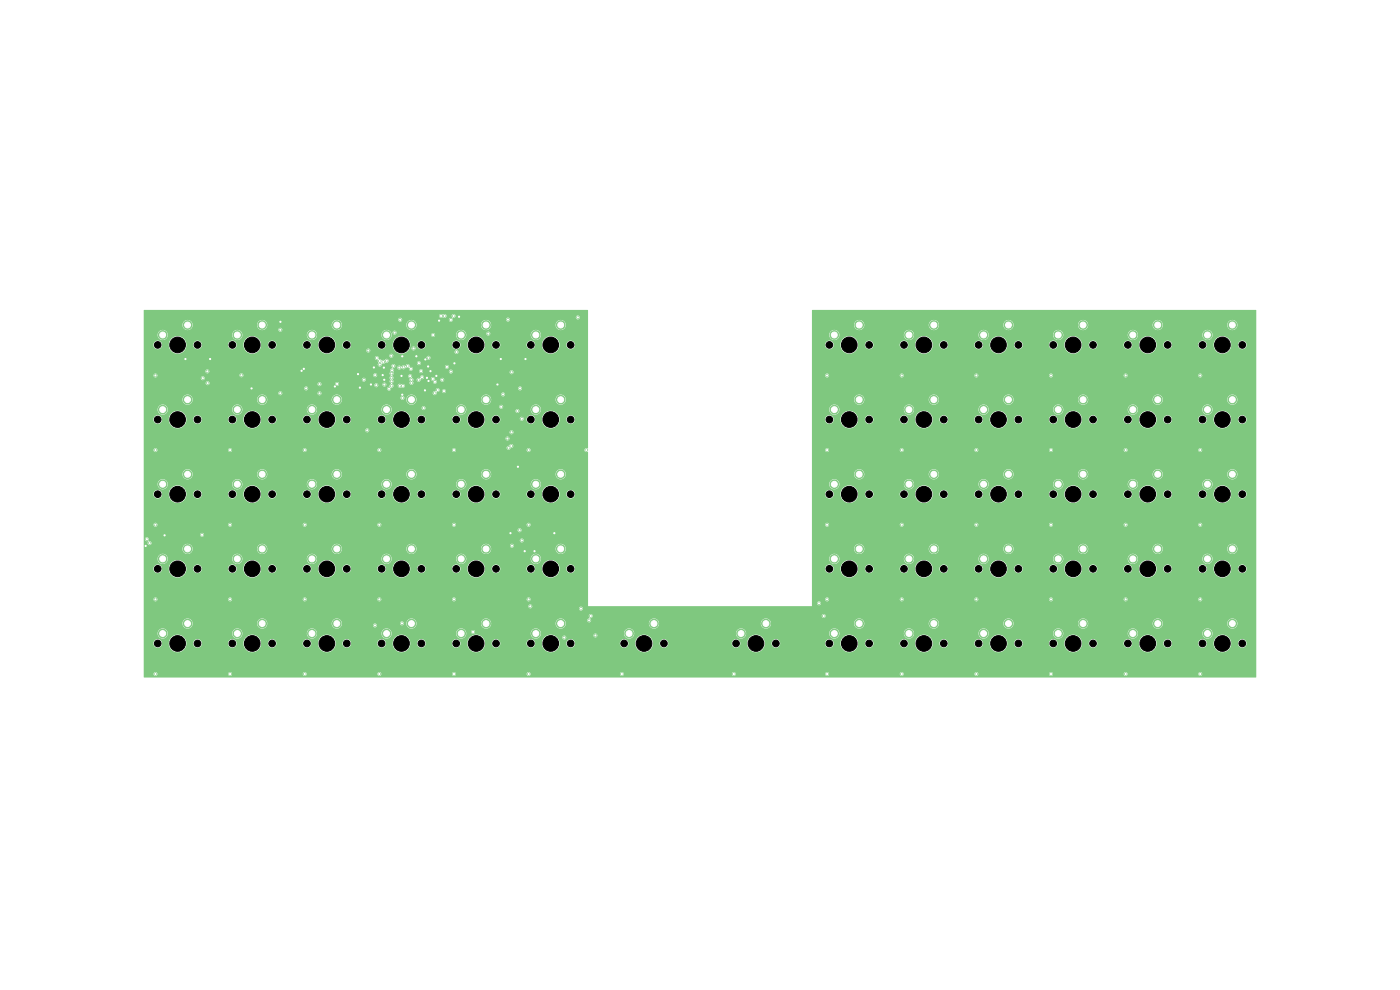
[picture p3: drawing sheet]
<svg xmlns="http://www.w3.org/2000/svg" width="297mm" height="210mm" viewBox="0 0 297 210" stroke-linecap="round" stroke-linejoin="round" font-family="sans-serif">
<g fill="#7fc87f" stroke="#7fc87f" stroke-width=".21">
<circle cx="55.6" cy="84.8" r=".91"/>
<circle cx="50.3" cy="86.9" r=".91"/>
<circle cx="198.1" cy="100.6" r=".91"/>
<circle cx="192.8" cy="102.7" r=".91"/>
<circle cx="245.6" cy="116.4" r=".91"/>
<circle cx="240.3" cy="118.6" r=".91"/>
<circle cx="198.1" cy="132.3" r=".91"/>
<circle cx="192.8" cy="134.4" r=".91"/>
<circle cx="103.1" cy="116.4" r=".91"/>
<circle cx="97.8" cy="118.6" r=".91"/>
<circle cx="213.9" cy="84.8" r=".91"/>
<circle cx="208.7" cy="86.9" r=".91"/>
<circle cx="55.6" cy="116.4" r=".91"/>
<circle cx="50.3" cy="118.6" r=".91"/>
<circle cx="118.9" cy="132.3" r=".91"/>
<circle cx="113.7" cy="134.4" r=".91"/>
<circle cx="39.8" cy="132.3" r=".91"/>
<circle cx="34.5" cy="134.4" r=".91"/>
<circle cx="118.9" cy="100.6" r=".91"/>
<circle cx="113.7" cy="102.7" r=".91"/>
<circle cx="182.3" cy="100.6" r=".91"/>
<circle cx="177" cy="102.7" r=".91"/>
<circle cx="261.4" cy="116.4" r=".91"/>
<circle cx="256.2" cy="118.6" r=".91"/>
<circle cx="245.6" cy="100.6" r=".91"/>
<circle cx="240.3" cy="102.7" r=".91"/>
<circle cx="55.6" cy="100.6" r=".91"/>
<circle cx="50.3" cy="102.7" r=".91"/>
<circle cx="261.4" cy="84.8" r=".91"/>
<circle cx="256.2" cy="86.9" r=".91"/>
<circle cx="261.4" cy="100.6" r=".91"/>
<circle cx="256.2" cy="102.7" r=".91"/>
<circle cx="198.1" cy="84.8" r=".91"/>
<circle cx="192.8" cy="86.9" r=".91"/>
<circle cx="103.1" cy="84.8" r=".91"/>
<circle cx="97.8" cy="86.9" r=".91"/>
<circle cx="182.3" cy="84.8" r=".91"/>
<circle cx="177" cy="86.9" r=".91"/>
<circle cx="55.6" cy="132.3" r=".91"/>
<circle cx="50.3" cy="134.4" r=".91"/>
<circle cx="229.8" cy="132.3" r=".91"/>
<circle cx="224.5" cy="134.4" r=".91"/>
<circle cx="213.9" cy="100.6" r=".91"/>
<circle cx="208.7" cy="102.7" r=".91"/>
<circle cx="87.3" cy="132.3" r=".91"/>
<circle cx="82" cy="134.4" r=".91"/>
<circle cx="71.5" cy="100.6" r=".91"/>
<circle cx="66.2" cy="102.7" r=".91"/>
<circle cx="103.1" cy="100.6" r=".91"/>
<circle cx="97.8" cy="102.7" r=".91"/>
<circle cx="71.5" cy="132.3" r=".91"/>
<circle cx="66.2" cy="134.4" r=".91"/>
<circle cx="39.8" cy="116.4" r=".91"/>
<circle cx="34.5" cy="118.6" r=".91"/>
<circle cx="213.9" cy="116.4" r=".91"/>
<circle cx="208.7" cy="118.6" r=".91"/>
<circle cx="103.1" cy="68.9" r=".91"/>
<circle cx="97.8" cy="71.1" r=".91"/>
<circle cx="245.6" cy="68.9" r=".91"/>
<circle cx="240.3" cy="71.1" r=".91"/>
<circle cx="229.8" cy="100.6" r=".91"/>
<circle cx="224.5" cy="102.7" r=".91"/>
<circle cx="213.9" cy="132.3" r=".91"/>
<circle cx="208.7" cy="134.4" r=".91"/>
<circle cx="87.3" cy="84.8" r=".91"/>
<circle cx="82" cy="86.9" r=".91"/>
<circle cx="245.6" cy="132.3" r=".91"/>
<circle cx="240.3" cy="134.4" r=".91"/>
<circle cx="39.8" cy="84.8" r=".91"/>
<circle cx="34.5" cy="86.9" r=".91"/>
<circle cx="103.1" cy="132.3" r=".91"/>
<circle cx="97.8" cy="134.4" r=".91"/>
<circle cx="118.9" cy="84.8" r=".91"/>
<circle cx="113.7" cy="86.9" r=".91"/>
<circle cx="182.3" cy="132.3" r=".91"/>
<circle cx="177" cy="134.4" r=".91"/>
<circle cx="229.8" cy="68.9" r=".91"/>
<circle cx="224.5" cy="71.1" r=".91"/>
<circle cx="245.6" cy="84.8" r=".91"/>
<circle cx="240.3" cy="86.9" r=".91"/>
<circle cx="118.9" cy="68.9" r=".91"/>
<circle cx="113.7" cy="71.1" r=".91"/>
<circle cx="213.9" cy="68.9" r=".91"/>
<circle cx="208.7" cy="71.1" r=".91"/>
<circle cx="87.3" cy="68.9" r=".91"/>
<circle cx="82" cy="71.1" r=".91"/>
<circle cx="71.5" cy="84.8" r=".91"/>
<circle cx="66.2" cy="86.9" r=".91"/>
<circle cx="261.4" cy="132.3" r=".91"/>
<circle cx="256.2" cy="134.4" r=".91"/>
<circle cx="182.3" cy="116.4" r=".91"/>
<circle cx="177" cy="118.6" r=".91"/>
<circle cx="229.8" cy="84.8" r=".91"/>
<circle cx="224.5" cy="86.9" r=".91"/>
<circle cx="87.3" cy="100.6" r=".91"/>
<circle cx="82" cy="102.7" r=".91"/>
<circle cx="138.7" cy="132.3" r=".91"/>
<circle cx="133.5" cy="134.4" r=".91"/>
<circle cx="198.1" cy="68.9" r=".91"/>
<circle cx="192.8" cy="71.1" r=".91"/>
<circle cx="87.3" cy="116.4" r=".91"/>
<circle cx="82" cy="118.6" r=".91"/>
<circle cx="162.5" cy="132.3" r=".91"/>
<circle cx="157.2" cy="134.4" r=".91"/>
<circle cx="118.9" cy="116.4" r=".91"/>
<circle cx="113.7" cy="118.6" r=".91"/>
<circle cx="71.5" cy="116.4" r=".91"/>
<circle cx="66.2" cy="118.6" r=".91"/>
<circle cx="55.6" cy="68.9" r=".91"/>
<circle cx="50.3" cy="71.1" r=".91"/>
<circle cx="229.8" cy="116.4" r=".91"/>
<circle cx="224.5" cy="118.6" r=".91"/>
<circle cx="261.4" cy="68.9" r=".91"/>
<circle cx="256.2" cy="71.1" r=".91"/>
<circle cx="39.8" cy="100.6" r=".91"/>
<circle cx="34.5" cy="102.7" r=".91"/>
<circle cx="182.3" cy="68.9" r=".91"/>
<circle cx="177" cy="71.1" r=".91"/>
<circle cx="71.5" cy="68.9" r=".91"/>
<circle cx="66.2" cy="71.1" r=".91"/>
<circle cx="39.8" cy="68.9" r=".91"/>
<circle cx="34.5" cy="71.1" r=".91"/>
<circle cx="198.1" cy="116.4" r=".91"/>
<circle cx="192.8" cy="118.6" r=".91"/>
<circle cx="84.9" cy="67.8" r=".25"/>
<circle cx="122.6" cy="67.3" r=".25"/>
<circle cx="125" cy="131.6" r=".25"/>
<circle cx="83.5" cy="77.6" r=".25"/>
<circle cx="85.6" cy="77.9" r=".25"/>
<circle cx="126.3" cy="134.8" r=".25"/>
<circle cx="81.6" cy="81.6" r=".25"/>
<circle cx="80.6" cy="76.6" r=".25"/>
<circle cx="79.8" cy="81.7" r=".25"/>
<circle cx="78.1" cy="74.4" r=".25"/>
<circle cx="67.8" cy="83.4" r=".25"/>
<circle cx="67.8" cy="81.5" r=".25"/>
<circle cx="82" cy="76.5" r=".25"/>
<circle cx="83.7" cy="70.6" r=".25"/>
<circle cx="112.5" cy="128.6" r=".25"/>
<circle cx="103.6" cy="70.8" r=".25"/>
<circle cx="108.5" cy="79" r=".25"/>
<circle cx="119.7" cy="135.2" r=".25"/>
<circle cx="100.4" cy="134.1" r=".25"/>
<circle cx="84.7" cy="78" r=".25"/>
<circle cx="82.6" cy="82.5" r=".25"/>
<circle cx="71.5" cy="81.4" r=".25"/>
<circle cx="85.3" cy="132.2" r=".25"/>
<circle cx="83.1" cy="80.9" r=".25"/>
<circle cx="79.5" cy="132.7" r=".25"/>
<circle cx="80.6" cy="77.3" r=".25"/>
<circle cx="65" cy="82.4" r=".25"/>
<circle cx="51.2" cy="79.6" r=".25"/>
<circle cx="42.9" cy="113.5" r=".25"/>
<circle cx="79.9" cy="75.9" r=".25"/>
<circle cx="44" cy="81.3" r=".25"/>
<circle cx="43" cy="80.2" r=".25"/>
<circle cx="81.3" cy="76.8" r=".25"/>
<circle cx="64" cy="78.7" r=".25"/>
<circle cx="44.6" cy="76.2" r=".25"/>
<circle cx="85.3" cy="83.7" r=".25"/>
<circle cx="81.4" cy="78" r=".25"/>
<circle cx="88.3" cy="75.6" r=".25"/>
<circle cx="90.2" cy="82.8" r=".25"/>
<circle cx="117.6" cy="113.1" r=".25"/>
<circle cx="39.3" cy="76.2" r=".25"/>
<circle cx="97.4" cy="67.2" r=".25"/>
<circle cx="79.3" cy="77.9" r=".25"/>
<circle cx="53.4" cy="82.4" r=".25"/>
<circle cx="81.5" cy="80.6" r=".25"/>
<circle cx="90.2" cy="76.2" r=".25"/>
<circle cx="81.2" cy="79.6" r=".25"/>
<circle cx="64.4" cy="78.2" r=".25"/>
<circle cx="105.5" cy="81.6" r=".25"/>
<circle cx="111.3" cy="116.9" r=".25"/>
<circle cx="78.7" cy="81.6" r=".25"/>
<circle cx="111.5" cy="76.2" r=".25"/>
<circle cx="30.9" cy="115.8" r=".25"/>
<circle cx="75.9" cy="79.4" r=".25"/>
<circle cx="71" cy="82" r=".25"/>
<circle cx="90.9" cy="80.8" r=".25"/>
<circle cx="34.9" cy="113.6" r=".25"/>
<circle cx="108.3" cy="113.1" r=".25"/>
<circle cx="90.6" cy="80.2" r=".25"/>
<circle cx="109.9" cy="99" r=".25"/>
<circle cx="85.3" cy="75.6" r=".25"/>
<circle cx="76.3" cy="82.2" r=".25"/>
<circle cx="113.4" cy="116.9" r=".25"/>
<circle cx="91.3" cy="78.7" r=".25"/>
<circle cx="92.6" cy="79.7" r=".25"/>
<circle cx="93.2" cy="68" r=".25"/>
<circle cx="90.8" cy="77.7" r=".25"/>
<circle cx="96.4" cy="77.1" r=".25"/>
<circle cx="106.2" cy="76.2" r=".25"/>
<circle cx="85.2" cy="79.7" r=".25"/>
<circle cx="59.5" cy="68.3" r=".25"/>
<circle cx="108.5" cy="91.7" r=".25"/>
<circle cx="108.6" cy="115.8" r=".25"/>
<circle cx="92.9" cy="82.7" r=".25"/>
<circle cx="174.7" cy="130.7" r=".25"/>
<circle cx="238.8" cy="111.3" r=".25"/>
<circle cx="33" cy="111.3" r=".25"/>
<circle cx="48.8" cy="111.3" r=".25"/>
<circle cx="254.6" cy="111.3" r=".25"/>
<circle cx="191.3" cy="111.3" r=".25"/>
<circle cx="223" cy="111.3" r=".25"/>
<circle cx="80.5" cy="111.3" r=".25"/>
<circle cx="64.6" cy="111.3" r=".25"/>
<circle cx="175.5" cy="111.3" r=".25"/>
<circle cx="125.3" cy="130.7" r=".25"/>
<circle cx="84.8" cy="81.8" r=".25"/>
<circle cx="207.1" cy="111.3" r=".25"/>
<circle cx="112.1" cy="111.3" r=".25"/>
<circle cx="96.3" cy="111.3" r=".25"/>
<circle cx="93.6" cy="67" r=".25"/>
<circle cx="94.8" cy="77.8" r=".25"/>
<circle cx="31.7" cy="115.2" r=".25"/>
<circle cx="94.3" cy="67" r=".25"/>
<circle cx="89.5" cy="80" r=".25"/>
<circle cx="92.2" cy="83.4" r=".25"/>
<circle cx="91.9" cy="71.1" r=".25"/>
<circle cx="91.8" cy="80.4" r=".25"/>
<circle cx="89.9" cy="86.6" r=".25"/>
<circle cx="77.2" cy="80.5" r=".25"/>
<circle cx="83.1" cy="80.1" r=".25"/>
<circle cx="238.8" cy="127.1" r=".25"/>
<circle cx="85.4" cy="84.4" r=".25"/>
<circle cx="207.1" cy="127.1" r=".25"/>
<circle cx="80.5" cy="127.1" r=".25"/>
<circle cx="96.3" cy="127.1" r=".25"/>
<circle cx="112.1" cy="127.1" r=".25"/>
<circle cx="64.6" cy="127.1" r=".25"/>
<circle cx="33" cy="127.1" r=".25"/>
<circle cx="191.3" cy="127.1" r=".25"/>
<circle cx="223" cy="127.1" r=".25"/>
<circle cx="48.8" cy="127.1" r=".25"/>
<circle cx="175.5" cy="127.1" r=".25"/>
<circle cx="254.6" cy="127.1" r=".25"/>
<circle cx="223" cy="79.7" r=".25"/>
<circle cx="110.3" cy="82.4" r=".25"/>
<circle cx="59.5" cy="69.9" r=".25"/>
<circle cx="123.2" cy="129.1" r=".25"/>
<circle cx="238.8" cy="79.7" r=".25"/>
<circle cx="107.8" cy="67.8" r=".25"/>
<circle cx="254.6" cy="79.7" r=".25"/>
<circle cx="59.5" cy="83.4" r=".25"/>
<circle cx="175.5" cy="79.7" r=".25"/>
<circle cx="44" cy="78.8" r=".25"/>
<circle cx="173.8" cy="128" r=".25"/>
<circle cx="207.1" cy="79.7" r=".25"/>
<circle cx="33" cy="79.7" r=".25"/>
<circle cx="191.3" cy="79.7" r=".25"/>
<circle cx="254.6" cy="95.5" r=".25"/>
<circle cx="175.5" cy="95.5" r=".25"/>
<circle cx="238.8" cy="95.5" r=".25"/>
<circle cx="80.5" cy="95.5" r=".25"/>
<circle cx="33" cy="95.5" r=".25"/>
<circle cx="223" cy="95.5" r=".25"/>
<circle cx="96.3" cy="95.5" r=".25"/>
<circle cx="64.6" cy="95.5" r=".25"/>
<circle cx="207.1" cy="95.5" r=".25"/>
<circle cx="48.8" cy="95.5" r=".25"/>
<circle cx="191.3" cy="95.5" r=".25"/>
<circle cx="124.4" cy="95.5" r=".25"/>
<circle cx="85.5" cy="81.9" r=".25"/>
<circle cx="112.1" cy="95.5" r=".25"/>
<circle cx="83.2" cy="78.6" r=".25"/>
<circle cx="83" cy="75.5" r=".25"/>
<circle cx="86.5" cy="77.6" r=".25"/>
<circle cx="108.5" cy="94.6" r=".25"/>
<circle cx="175.5" cy="143" r=".25"/>
<circle cx="131.9" cy="143" r=".25"/>
<circle cx="83.1" cy="81.8" r=".25"/>
<circle cx="207.1" cy="143" r=".25"/>
<circle cx="238.8" cy="143" r=".25"/>
<circle cx="254.6" cy="143" r=".25"/>
<circle cx="33" cy="143" r=".25"/>
<circle cx="64.6" cy="143" r=".25"/>
<circle cx="48.8" cy="143" r=".25"/>
<circle cx="112.1" cy="143" r=".25"/>
<circle cx="191.3" cy="143" r=".25"/>
<circle cx="77.9" cy="91.3" r=".25"/>
<circle cx="155.7" cy="143" r=".25"/>
<circle cx="80.5" cy="143" r=".25"/>
<circle cx="223" cy="143" r=".25"/>
<circle cx="96.3" cy="143" r=".25"/>
<circle cx="87.3" cy="81.2" r=".25"/>
<circle cx="90.9" cy="75.9" r=".25"/>
<circle cx="87.3" cy="80.6" r=".25"/>
<circle cx="88.9" cy="77" r=".25"/>
<circle cx="110.7" cy="88.8" r=".25"/>
<circle cx="106.3" cy="86.3" r=".25"/>
<circle cx="110.7" cy="114.6" r=".25"/>
<circle cx="83.1" cy="79.2" r=".25"/>
<circle cx="92.3" cy="81" r=".25"/>
<circle cx="87.7" cy="73.9" r=".25"/>
<circle cx="79.6" cy="79.6" r=".25"/>
<circle cx="87.2" cy="78.2" r=".25"/>
<circle cx="89.3" cy="78.7" r=".25"/>
<circle cx="107.7" cy="93" r=".25"/>
<circle cx="87" cy="79.8" r=".25"/>
<circle cx="96.2" cy="67" r=".25"/>
<circle cx="31.2" cy="114.4" r=".25"/>
<circle cx="95.6" cy="67.9" r=".25"/>
<circle cx="95.6" cy="78.8" r=".25"/>
<circle cx="88.8" cy="80.6" r=".25"/>
<circle cx="94.2" cy="83" r=".25"/>
<circle cx="93.8" cy="80.6" r=".25"/>
<circle cx="106.7" cy="83.7" r=".25"/>
<circle cx="109.8" cy="87.2" r=".25"/>
<circle cx="110.2" cy="112.5" r=".25"/>
<circle cx="107.9" cy="95" r=".25"/>
<circle cx="96.9" cy="74.7" r=".25"/>
</g>
<path d="M30.5 65.8h94.2v29.3a.47 .47 0 0 0-.7 .3 .47 .47 0 0 0 .7 .5l.1 32.7h47.4v-.7h1.1a.42 .42 0 0 0 .6 .5 .42 .42 0 0 0 .2-.7 .42 .42 0 0 0-.7 .1l-1.2 .1v-.8h2.9a.42 .42 0 0 0 .4 .5 .42 .42 0 0 0 .4-.5h15v.1a.42 .42 0 0 0 .5 .4 .42 .42 0 0 0 .3-.5h15v.1a.42 .42 0 0 0 .5 .4 .42 .42 0 0 0 .3-.5h15v.1a.42 .42 0 0 0 .5 .4 .42 .42 0 0 0 .4-.5h15v.1a.42 .42 0 0 0 .5 .4 .42 .42 0 0 0 .3-.5h15v.1a.42 .42 0 0 0 .7 .3 .42 .42 0 0 0 0-.7 .42 .42 0 0 0-.7 .3h-15l-.2-.3a.42 .42 0 0 0-.6 .3h-15l-.3-.3a.42 .42 0 0 0-.6 .3h-15l-.2-.3a.42 .42 0 0 0-.6 .3h-15l-.2-.3a.42 .42 0 0 0-.6 .3h-15l-.3-.3a.42 .42 0 0 0-.5 .3h-2.9v-6.5h2.8v.1a.92 .92 0 0 0 1 .9 .92 .92 0 0 0 .8-1.1h1.5v.3a1.87 1.87 0 0 0 2 1.7 1.87 1.87 0 0 0 1.7-1.9h1.5v.1a.92 .92 0 0 0 1 .9 .92 .92 0 0 0 .8-1h5.6v.1a.92 .92 0 0 0 1 .9 .92 .92 0 0 0 .8-1.1h1.4v.3a1.87 1.87 0 0 0 2 1.7 1.87 1.87 0 0 0 1.8-1.9h1.4v.1a.92 .92 0 0 0 1 .9 .92 .92 0 0 0 .8-1h5.6v.1a.92 .92 0 0 0 1 .9 .92 .92 0 0 0 .8-1.1h1.5v.3a1.87 1.87 0 0 0 1.9 1.7 1.87 1.87 0 0 0 1.8-1.9h1.4v.1a.92 .92 0 0 0 1 .9 .92 .92 0 0 0 .9-1h5.5v.1a.92 .92 0 0 0 1 .9 .92 .92 0 0 0 .8-1.1h1.5v.3a1.87 1.87 0 0 0 2 1.7 1.87 1.87 0 0 0 1.7-1.9h1.5v.1a.92 .92 0 0 0 1 .9 .92 .92 0 0 0 .8-1h5.6v.1a.92 .92 0 0 0 1 .9 .92 .92 0 0 0 .8-1.1h1.4v.3a1.87 1.87 0 0 0 2 1.7 1.87 1.87 0 0 0 1.8-1.9h1.4v.1a.92 .92 0 0 0 1 .9 .92 .92 0 0 0 .8-1h5.6v.1a.92 .92 0 0 0 1 .9 .92 .92 0 0 0 .8-1.1h1.5v.3a1.87 1.87 0 0 0 1.9 1.7 1.87 1.87 0 0 0 1.8-1.9h1.4v.1a.92 .92 0 0 0 1.4 .7 .92 .92 0 0 0 0-1.5 .92 .92 0 0 0-1.4 .7l-1.4-.1a1.87 1.87 0 0 0-1.9-1.7 1.87 1.87 0 0 0-1.8 1.7h-1.5a.92 .92 0 0 0-1-.7 .92 .92 0 0 0-.8 .8h-5.6v-.1a.92 .92 0 0 0-1-.7 .92 .92 0 0 0-.8 .8l-1.4-.1a1.87 1.87 0 0 0-1.9-1.7 1.87 1.87 0 0 0-1.9 1.7h-1.4a.92 .92 0 0 0-1-.7 .92 .92 0 0 0-.8 .8h-5.6v-.1a.92 .92 0 0 0-1-.7 .92 .92 0 0 0-.8 .8l-1.5-.1a1.87 1.87 0 0 0-1.8-1.7 1.87 1.87 0 0 0-1.9 1.7h-1.5a.92 .92 0 0 0-.9-.7 .92 .92 0 0 0-.9 .8h-5.5l-.1-.1a.92 .92 0 0 0-.9-.7 .92 .92 0 0 0-.9 .8l-1.4-.1a1.87 1.87 0 0 0-1.9-1.7 1.87 1.87 0 0 0-1.8 1.7h-1.5a.92 .92 0 0 0-1-.7 .92 .92 0 0 0-.8 .8h-5.6v-.1a.92 .92 0 0 0-1-.7 .92 .92 0 0 0-.8 .8l-1.4-.1a1.87 1.87 0 0 0-1.9-1.7 1.87 1.87 0 0 0-1.9 1.7h-1.4a.92 .92 0 0 0-1-.7 .92 .92 0 0 0-.8 .8h-5.6v-.1a.92 .92 0 0 0-1-.7 .92 .92 0 0 0-.8 .8l-1.5-.1a1.87 1.87 0 0 0-1.8-1.7 1.87 1.87 0 0 0-1.9 1.7h-1.5a.92 .92 0 0 0-.9-.7 .92 .92 0 0 0-.9 .8h-2.8v-2.1h3.7v.1a1.08 1.08 0 0 0 1.2 1 1.08 1.08 0 0 0 1-1.1h13.6v.1a1.08 1.08 0 0 0 1.2 1 1.08 1.08 0 0 0 1-1.1h13.7v.1a1.08 1.08 0 0 0 1.1 1 1.08 1.08 0 0 0 1-1.1h13.7v.1a1.08 1.08 0 0 0 1.2 1 1.08 1.08 0 0 0 1-1.1h13.6v.1a1.08 1.08 0 0 0 1.2 1 1.08 1.08 0 0 0 1-1.1h13.7v.1a1.08 1.08 0 0 0 1.6 .9 1.08 1.08 0 0 0 0-1.9 1.08 1.08 0 0 0-1.6 .9h-13.7v-.2a1.08 1.08 0 0 0-1.2-.8 1.08 1.08 0 0 0-1 1h-13.6l-.1-.2a1.08 1.08 0 0 0-1.1-.8 1.08 1.08 0 0 0-1 1h-13.7v-.2a1.08 1.08 0 0 0-1.1-.8 1.08 1.08 0 0 0-1 1h-13.7v-.2a1.08 1.08 0 0 0-1.2-.8 1.08 1.08 0 0 0-1 1h-13.6v-.2a1.08 1.08 0 0 0-1.2-.8 1.08 1.08 0 0 0-1 1h-3.7v-2.1h9v.1a1.08 1.08 0 0 0 1.2 1 1.08 1.08 0 0 0 1-1.1h13.6v.1a1.08 1.08 0 0 0 1.2 1 1.08 1.08 0 0 0 1-1.1h13.7v.1a1.08 1.08 0 0 0 1.1 1 1.08 1.08 0 0 0 1-1.1h13.7v.1a1.08 1.08 0 0 0 1.2 1 1.08 1.08 0 0 0 1-1.1h13.6v.1a1.08 1.08 0 0 0 1.2 1 1.08 1.08 0 0 0 1-1.1h13.7v.1a1.08 1.08 0 0 0 1.6 .9 1.08 1.08 0 0 0 0-1.9 1.08 1.08 0 0 0-1.6 .9h-13.7v-.2a1.08 1.08 0 0 0-1.2-.8 1.08 1.08 0 0 0-1 1h-13.6l-.1-.2a1.08 1.08 0 0 0-1.1-.8 1.08 1.08 0 0 0-1 1h-13.7v-.2a1.08 1.08 0 0 0-1.1-.8 1.08 1.08 0 0 0-1 1h-13.7v-.2a1.08 1.08 0 0 0-1.2-.8 1.08 1.08 0 0 0-1 1h-13.6l-.1-.2a1.08 1.08 0 0 0-1.1-.8 1.08 1.08 0 0 0-1 1h-9v-5.1h2.9v.1a.42 .42 0 0 0 .4 .3 .42 .42 0 0 0 .4-.4h15v.1a.42 .42 0 0 0 .5 .3 .42 .42 0 0 0 .3-.4h15v.1a.42 .42 0 0 0 .5 .3 .42 .42 0 0 0 .3-.4h15v.1a.42 .42 0 0 0 .5 .3 .42 .42 0 0 0 .4-.4h15v.1a.42 .42 0 0 0 .5 .3 .42 .42 0 0 0 .3-.4h15v.1a.42 .42 0 0 0 .7 .3 .42 .42 0 0 0 0-.7 .42 .42 0 0 0-.7 .3h-15l-.2-.4a.42 .42 0 0 0-.6 .4h-15l-.3-.4a.42 .42 0 0 0-.6 .4h-15l-.2-.4a.42 .42 0 0 0-.6 .4h-15l-.2-.4a.42 .42 0 0 0-.6 .4h-15l-.3-.4a.42 .42 0 0 0-.5 .4h-2.9v-6.5h2.8v.1a.92 .92 0 0 0 1 .8 .92 .92 0 0 0 .8-1h1.5v.3a1.87 1.87 0 0 0 2 1.7 1.87 1.87 0 0 0 1.7-1.9h1.5v.1a.92 .92 0 0 0 1 .8 .92 .92 0 0 0 .8-.9h5.6v.1a.92 .92 0 0 0 1 .8 .92 .92 0 0 0 .8-1h1.4v.3a1.87 1.87 0 0 0 2 1.7 1.87 1.87 0 0 0 1.8-1.9h1.4v.1a.92 .92 0 0 0 1 .8 .92 .92 0 0 0 .8-.9h5.6v.1a.92 .92 0 0 0 1 .8 .92 .92 0 0 0 .8-1h1.5v.3a1.87 1.87 0 0 0 1.9 1.7 1.87 1.87 0 0 0 1.8-1.9h1.4v.1a.92 .92 0 0 0 1 .8 .92 .92 0 0 0 .9-.9h5.5v.1a.92 .92 0 0 0 1 .8 .92 .92 0 0 0 .8-1h1.5v.3a1.87 1.87 0 0 0 2 1.7 1.87 1.87 0 0 0 1.7-1.9h1.5v.1a.92 .92 0 0 0 1 .8 .92 .92 0 0 0 .8-.9h5.6v.1a.92 .92 0 0 0 1 .8 .92 .92 0 0 0 .8-1h1.4v.3a1.87 1.87 0 0 0 2 1.7 1.87 1.87 0 0 0 1.8-1.9h1.4v.1a.92 .92 0 0 0 1 .8 .92 .92 0 0 0 .8-.9h5.6v.1a.92 .92 0 0 0 1 .8 .92 .92 0 0 0 .8-1h1.5v.3a1.87 1.87 0 0 0 1.9 1.7 1.87 1.87 0 0 0 1.8-1.9h1.4v.1a.92 .92 0 0 0 1.4 .7 .92 .92 0 0 0 0-1.5 .92 .92 0 0 0-1.4 .7l-1.4-.1a1.87 1.87 0 0 0-1.9-1.7 1.87 1.87 0 0 0-1.8 1.7l-1.5-.1a.92 .92 0 0 0-1-.7 .92 .92 0 0 0-.8 .9h-5.6v-.2a.92 .92 0 0 0-1-.7 .92 .92 0 0 0-.8 .9l-1.4-.1a1.87 1.87 0 0 0-1.9-1.7 1.87 1.87 0 0 0-1.9 1.7l-1.4-.1a.92 .92 0 0 0-1-.7 .92 .92 0 0 0-.8 .9h-5.6v-.2a.92 .92 0 0 0-1-.7 .92 .92 0 0 0-.8 .9l-1.5-.1a1.87 1.87 0 0 0-1.8-1.7 1.87 1.87 0 0 0-1.9 1.7l-1.5-.1a.92 .92 0 0 0-.9-.7 .92 .92 0 0 0-.9 .9h-5.5l-.1-.2a.92 .92 0 0 0-.9-.7 .92 .92 0 0 0-.9 .9l-1.4-.1a1.87 1.87 0 0 0-1.9-1.7 1.87 1.87 0 0 0-1.8 1.7l-1.5-.1a.92 .92 0 0 0-1-.7 .92 .92 0 0 0-.8 .9h-5.6v-.2a.92 .92 0 0 0-1-.7 .92 .92 0 0 0-.8 .9l-1.4-.1a1.87 1.87 0 0 0-1.9-1.7 1.87 1.87 0 0 0-1.9 1.7l-1.4-.1a.92 .92 0 0 0-1-.7 .92 .92 0 0 0-.8 .9h-5.6v-.2a.92 .92 0 0 0-1-.7 .92 .92 0 0 0-.8 .9l-1.5-.1a1.87 1.87 0 0 0-1.8-1.7 1.87 1.87 0 0 0-1.9 1.7l-1.5-.1a.92 .92 0 0 0-.9-.7 .92 .92 0 0 0-.9 .9h-2.8v-2.2h3.7v.2a1.08 1.08 0 0 0 1.2 1 1.08 1.08 0 0 0 1-1.2h13.6v.2a1.08 1.08 0 0 0 1.2 1 1.08 1.08 0 0 0 1-1.2h13.7v.2a1.08 1.08 0 0 0 1.1 1 1.08 1.08 0 0 0 1-1.2h13.7v.2a1.08 1.08 0 0 0 1.2 1 1.08 1.08 0 0 0 1-1.2h13.6v.2a1.08 1.08 0 0 0 1.2 1 1.08 1.08 0 0 0 1-1.2h13.7v.2a1.08 1.08 0 0 0 1.6 .8 1.08 1.08 0 0 0 0-1.8 1.08 1.08 0 0 0-1.6 .8h-13.7v-.1a1.08 1.08 0 0 0-1.2-.9 1.08 1.08 0 0 0-1 1h-13.6l-.1-.1a1.08 1.08 0 0 0-1.1-.9 1.08 1.08 0 0 0-1 1h-13.7v-.1a1.08 1.08 0 0 0-1.1-.9 1.08 1.08 0 0 0-1 1h-13.7v-.1a1.08 1.08 0 0 0-1.2-.9 1.08 1.08 0 0 0-1 1h-13.6v-.1a1.08 1.08 0 0 0-1.2-.9 1.08 1.08 0 0 0-1 1h-3.7v-2.1h9v.2a1.08 1.08 0 0 0 1.2 1 1.08 1.08 0 0 0 1-1.2h13.6v.2a1.08 1.08 0 0 0 1.2 1 1.08 1.08 0 0 0 1-1.2h13.7v.2a1.08 1.08 0 0 0 1.1 1 1.08 1.08 0 0 0 1-1.2h13.7v.2a1.08 1.08 0 0 0 1.2 1 1.08 1.08 0 0 0 1-1.2h13.6v.2a1.08 1.08 0 0 0 1.2 1 1.08 1.08 0 0 0 1-1.2h13.7v.2a1.08 1.08 0 0 0 1.6 .8 1.08 1.08 0 0 0 0-1.8 1.08 1.08 0 0 0-1.6 .8h-13.7v-.1a1.08 1.08 0 0 0-1.2-.9 1.08 1.08 0 0 0-1 1h-13.6l-.1-.1a1.08 1.08 0 0 0-1.1-.9 1.08 1.08 0 0 0-1 1h-13.7v-.1a1.08 1.08 0 0 0-1.1-.9 1.08 1.08 0 0 0-1 1h-13.7v-.1a1.08 1.08 0 0 0-1.2-.9 1.08 1.08 0 0 0-1 1h-13.6l-.1-.1a1.08 1.08 0 0 0-1.1-.9 1.08 1.08 0 0 0-1 1h-9v-5.1h2.9l.1 .4a.42 .42 0 0 0 .5 0 .42 .42 0 0 0 .2-.4h15l.1 .4a.42 .42 0 0 0 .5 0 .42 .42 0 0 0 .2-.4h15l.2 .4a.42 .42 0 0 0 .4 0 .42 .42 0 0 0 .2-.4h15l.2 .4a.42 .42 0 0 0 .5 0 .42 .42 0 0 0 .2-.4h15l.1 .4a.42 .42 0 0 0 .5 0 .42 .42 0 0 0 .2-.4h15v.1a.42 .42 0 0 0 .7 .3 .42 .42 0 0 0 0-.7 .42 .42 0 0 0-.7 .3h-15l-.2-.3a.42 .42 0 0 0-.6 .3h-15l-.3-.3a.42 .42 0 0 0-.6 .3h-15l-.2-.3a.42 .42 0 0 0-.6 .3h-15l-.2-.3a.42 .42 0 0 0-.6 .3h-15l-.3-.3a.42 .42 0 0 0-.5 .3h-2.9v-6.5h2.8v.2a.92 .92 0 0 0 1 .8 .92 .92 0 0 0 .8-1h1.5v.2a1.87 1.87 0 0 0 2 1.8 1.87 1.87 0 0 0 1.7-2h1.5v.2a.92 .92 0 0 0 1 .8 .92 .92 0 0 0 .8-1h5.6v.2a.92 .92 0 0 0 1 .8 .92 .92 0 0 0 .8-1h1.4v.2a1.87 1.87 0 0 0 2 1.8 1.87 1.87 0 0 0 1.8-2h1.4v.2a.92 .92 0 0 0 1 .8 .92 .92 0 0 0 .8-1h5.6v.2a.92 .92 0 0 0 1 .8 .92 .92 0 0 0 .8-1h1.5v.2a1.87 1.87 0 0 0 1.9 1.8 1.87 1.87 0 0 0 1.8-2h1.4v.2a.92 .92 0 0 0 1 .8 .92 .92 0 0 0 .9-1h5.5v.2a.92 .92 0 0 0 1 .8 .92 .92 0 0 0 .8-1h1.5v.2a1.87 1.87 0 0 0 2 1.8 1.87 1.87 0 0 0 1.7-2h1.5v.2a.92 .92 0 0 0 1 .8 .92 .92 0 0 0 .8-1h5.6v.2a.92 .92 0 0 0 1 .8 .92 .92 0 0 0 .8-1h1.4v.2a1.87 1.87 0 0 0 2 1.8 1.87 1.87 0 0 0 1.8-2h1.4v.2a.92 .92 0 0 0 1 .8 .92 .92 0 0 0 .8-1h5.6v.2a.92 .92 0 0 0 1 .8 .92 .92 0 0 0 .8-1h1.5v.2a1.87 1.87 0 0 0 1.9 1.8 1.87 1.87 0 0 0 1.8-2h1.4v.2a.92 .92 0 0 0 1.4 .7 .92 .92 0 0 0 0-1.6 .92 .92 0 0 0-1.4 .7h-1.4a1.87 1.87 0 0 0-1.9-1.8 1.87 1.87 0 0 0-1.8 1.8l-1.5-.1a.92 .92 0 0 0-1-.7 .92 .92 0 0 0-.8 .8h-5.6v-.1a.92 .92 0 0 0-1-.7 .92 .92 0 0 0-.8 .8h-1.4a1.87 1.87 0 0 0-1.9-1.8 1.87 1.87 0 0 0-1.9 1.8l-1.4-.1a.92 .92 0 0 0-1-.7 .92 .92 0 0 0-.8 .8h-5.6v-.1a.92 .92 0 0 0-1-.7 .92 .92 0 0 0-.8 .8h-1.5a1.87 1.87 0 0 0-1.8-1.8 1.87 1.87 0 0 0-1.9 1.8l-1.5-.1a.92 .92 0 0 0-.9-.7 .92 .92 0 0 0-.9 .8h-5.5l-.1-.1a.92 .92 0 0 0-.9-.7 .92 .92 0 0 0-.9 .8h-1.4a1.87 1.87 0 0 0-1.9-1.8 1.87 1.87 0 0 0-1.8 1.8l-1.5-.1a.92 .92 0 0 0-1-.7 .92 .92 0 0 0-.8 .8h-5.6v-.1a.92 .92 0 0 0-1-.7 .92 .92 0 0 0-.8 .8h-1.4a1.87 1.87 0 0 0-1.9-1.8 1.87 1.87 0 0 0-1.9 1.8l-1.4-.1a.92 .92 0 0 0-1-.7 .92 .92 0 0 0-.8 .8h-5.6v-.1a.92 .92 0 0 0-1-.7 .92 .92 0 0 0-.8 .8h-1.5a1.87 1.87 0 0 0-1.8-1.8 1.87 1.87 0 0 0-1.9 1.8l-1.5-.1a.92 .92 0 0 0-.9-.7 .92 .92 0 0 0-.9 .8h-2.8v-2.1h3.7v.2a1.08 1.08 0 0 0 1.2 1 1.08 1.08 0 0 0 1-1.2h13.6v.2a1.08 1.08 0 0 0 1.2 1 1.08 1.08 0 0 0 1-1.2h13.7v.2a1.08 1.08 0 0 0 1.1 1 1.08 1.08 0 0 0 1-1.2h13.7v.2a1.08 1.08 0 0 0 1.2 1 1.08 1.08 0 0 0 1-1.2h13.6v.2a1.08 1.08 0 0 0 1.2 1 1.08 1.08 0 0 0 1-1.2h13.7v.2a1.08 1.08 0 0 0 1.6 .8 1.08 1.08 0 0 0 0-1.8 1.08 1.08 0 0 0-1.6 .8l-13.7-.1a1.08 1.08 0 0 0-1.1-.9 1.08 1.08 0 0 0-1.1 1l-13.6-.1a1.08 1.08 0 0 0-1.1-.9 1.08 1.08 0 0 0-1.1 1l-13.7-.1a1.08 1.08 0 0 0-1.1-.9 1.08 1.08 0 0 0-1 1l-13.7-.1a1.08 1.08 0 0 0-1.1-.9 1.08 1.08 0 0 0-1.1 1l-13.6-.1a1.08 1.08 0 0 0-1.1-.9 1.08 1.08 0 0 0-1.1 1h-3.7v-2.1h9v.2a1.08 1.08 0 0 0 1.2 1 1.08 1.08 0 0 0 1-1.2h13.6v.2a1.08 1.08 0 0 0 1.2 1 1.08 1.08 0 0 0 1-1.2h13.7v.2a1.08 1.08 0 0 0 1.1 1 1.08 1.08 0 0 0 1-1.2h13.7v.2a1.08 1.08 0 0 0 1.2 1 1.08 1.08 0 0 0 1-1.2h13.6v.2a1.08 1.08 0 0 0 1.2 1 1.08 1.08 0 0 0 1-1.2h13.7v.2a1.08 1.08 0 0 0 1.6 .8 1.08 1.08 0 0 0 0-1.8 1.08 1.08 0 0 0-1.6 .8h-13.7v-.2a1.08 1.08 0 0 0-1.2-.8 1.08 1.08 0 0 0-1 1h-13.6l-.1-.2a1.08 1.08 0 0 0-1.1-.8 1.08 1.08 0 0 0-1 1h-13.7v-.2a1.08 1.08 0 0 0-1.1-.8 1.08 1.08 0 0 0-1 1h-13.7v-.2a1.08 1.08 0 0 0-1.2-.8 1.08 1.08 0 0 0-1 1h-13.6l-.1-.2a1.08 1.08 0 0 0-1.1-.8 1.08 1.08 0 0 0-1 1h-9v-5.1h2.9v.1a.42 .42 0 0 0 .4 .4 .42 .42 0 0 0 .4-.5h15v.1a.42 .42 0 0 0 .5 .4 .42 .42 0 0 0 .3-.5h15v.1a.42 .42 0 0 0 .5 .4 .42 .42 0 0 0 .3-.5h15v.1a.42 .42 0 0 0 .5 .4 .42 .42 0 0 0 .4-.5h15v.1a.42 .42 0 0 0 .5 .4 .42 .42 0 0 0 .3-.5h15v.1a.42 .42 0 0 0 .7 .3 .42 .42 0 0 0 0-.7 .42 .42 0 0 0-.7 .3h-15l-.3-.4-.4 .1-.1 .3h-15l-.4-.4-.3 .1-.2 .3h-15l-.3-.4-.3 .1-.2 .3h-15l-.3-.4-.4 .1-.1 .3h-15l-.4-.4-.3 .1-.1 .3h-2.9v-6.5h2.8a.92 .92 0 0 0 1 1 .92 .92 0 0 0 .8-1.1h1.5v.3a1.87 1.87 0 0 0 2 1.7 1.87 1.87 0 0 0 1.7-1.9h1.5v.1a.92 .92 0 0 0 1 .9 .92 .92 0 0 0 .8-1h5.6v.1a.92 .92 0 0 0 1 .9 .92 .92 0 0 0 .8-1.1h1.4v.3a1.87 1.87 0 0 0 2 1.7 1.87 1.87 0 0 0 1.8-1.9h1.4v.1a.92 .92 0 0 0 1 .9 .92 .92 0 0 0 .8-1h5.6v.1a.92 .92 0 0 0 1 .9 .92 .92 0 0 0 .8-1.1h1.5v.3a1.87 1.87 0 0 0 1.9 1.7 1.87 1.87 0 0 0 1.8-1.9h1.4v.1a.92 .92 0 0 0 1 .9 .92 .92 0 0 0 .9-1h5.5v.1a.92 .92 0 0 0 1 .9 .92 .92 0 0 0 .8-1.1h1.5v.3a1.87 1.87 0 0 0 2 1.7 1.87 1.87 0 0 0 1.7-1.9h1.5v.1a.92 .92 0 0 0 1 .9 .92 .92 0 0 0 .8-1h5.6v.1a.92 .92 0 0 0 1 .9 .92 .92 0 0 0 .8-1.1h1.4v.3a1.87 1.87 0 0 0 2 1.7 1.87 1.87 0 0 0 1.8-1.9h1.4v.1a.92 .92 0 0 0 1 .9 .92 .92 0 0 0 .8-1h5.6v.1a.92 .92 0 0 0 1 .9 .92 .92 0 0 0 .8-1.1h1.5v.3a1.87 1.87 0 0 0 1.9 1.7 1.87 1.87 0 0 0 1.8-1.9h1.4v.1a.92 .92 0 0 0 1.4 .8 .92 .92 0 0 0 0-1.6 .92 .92 0 0 0-1.4 .7l-1.4-.1a1.87 1.87 0 0 0-1.9-1.7 1.87 1.87 0 0 0-1.8 1.7h-1.5a.92 .92 0 0 0-1-.7 .92 .92 0 0 0-.8 .8h-5.6v-.1a.92 .92 0 0 0-1-.7 .92 .92 0 0 0-.8 .8l-1.4-.1a1.87 1.87 0 0 0-1.9-1.7 1.87 1.87 0 0 0-1.9 1.7h-1.4a.92 .92 0 0 0-1-.7 .92 .92 0 0 0-.8 .8h-5.6v-.1a.92 .92 0 0 0-1-.7 .92 .92 0 0 0-.8 .8l-1.5-.1a1.87 1.87 0 0 0-1.8-1.7 1.87 1.87 0 0 0-1.9 1.7h-1.5a.92 .92 0 0 0-.9-.7 .92 .92 0 0 0-.9 .8h-5.5l-.1-.1a.92 .92 0 0 0-.9-.7 .92 .92 0 0 0-.9 .8l-1.4-.1a1.87 1.87 0 0 0-1.9-1.7 1.87 1.87 0 0 0-1.8 1.7h-1.5a.92 .92 0 0 0-1-.7 .92 .92 0 0 0-.8 .8h-5.6v-.1a.92 .92 0 0 0-1-.7 .92 .92 0 0 0-.8 .8l-1.4-.1a1.87 1.87 0 0 0-1.9-1.7 1.87 1.87 0 0 0-1.9 1.7h-1.4a.92 .92 0 0 0-1-.7 .92 .92 0 0 0-.8 .8h-5.6v-.1a.92 .92 0 0 0-1-.7 .92 .92 0 0 0-.8 .8l-1.5-.1a1.87 1.87 0 0 0-1.8-1.7 1.87 1.87 0 0 0-1.9 1.7h-1.5a.92 .92 0 0 0-.9-.7 .92 .92 0 0 0-.9 .8h-2.8v-2.1h3.7v.1a1.08 1.08 0 0 0 1.2 1 1.08 1.08 0 0 0 1-1.1h13.6v.1a1.08 1.08 0 0 0 1.2 1 1.08 1.08 0 0 0 1-1.1h13.7v.1a1.08 1.08 0 0 0 1.1 1 1.08 1.08 0 0 0 1-1.1h13.7v.1a1.08 1.08 0 0 0 1.2 1 1.08 1.08 0 0 0 1-1.1h13.6v.1a1.08 1.08 0 0 0 1.2 1 1.08 1.08 0 0 0 1-1.1h13.7v.1a1.08 1.08 0 0 0 1.6 .9 1.08 1.08 0 0 0 0-1.9 1.08 1.08 0 0 0-1.6 .9h-13.7v-.2a1.08 1.08 0 0 0-1.2-.8 1.08 1.08 0 0 0-1 1h-13.6l-.1-.2a1.08 1.08 0 0 0-1.1-.8 1.08 1.08 0 0 0-1 1h-13.7v-.2a1.08 1.08 0 0 0-1.1-.8 1.08 1.08 0 0 0-1 1h-13.7v-.2a1.08 1.08 0 0 0-1.2-.8 1.08 1.08 0 0 0-1 1h-13.6v-.2a1.08 1.08 0 0 0-1.2-.8 1.08 1.08 0 0 0-1 1h-3.7v-2.1h9v.1a1.08 1.08 0 0 0 1.2 1 1.08 1.08 0 0 0 1-1.1h13.6v.1a1.08 1.08 0 0 0 1.2 1 1.08 1.08 0 0 0 1-1.1h13.7v.1a1.08 1.08 0 0 0 1.1 1 1.08 1.08 0 0 0 1-1.1h13.7v.1a1.08 1.08 0 0 0 1.2 1 1.08 1.08 0 0 0 1-1.1h13.6v.1a1.08 1.08 0 0 0 1.2 1 1.08 1.08 0 0 0 1-1.1h13.7v.1a1.08 1.08 0 0 0 1.6 .9 1.08 1.08 0 0 0 0-1.9 1.08 1.08 0 0 0-1.6 .9h-13.7v-.2a1.08 1.08 0 0 0-1.2-.8 1.08 1.08 0 0 0-1 1h-13.6l-.1-.2a1.08 1.08 0 0 0-1.1-.8 1.08 1.08 0 0 0-1 1h-13.7v-.2a1.08 1.08 0 0 0-1.1-.8 1.08 1.08 0 0 0-1 1h-13.7v-.2a1.08 1.08 0 0 0-1.2-.8 1.08 1.08 0 0 0-1 1h-13.6l-.1-.2a1.08 1.08 0 0 0-1.1-.8 1.08 1.08 0 0 0-1 1h-9l.1-3.1h94.2v77.9h-236v-.8h2.1v.1a.42 .42 0 0 0 .4 .4 .42 .42 0 0 0 .4-.5h15v.1a.42 .42 0 0 0 .5 .4 .42 .42 0 0 0 .3-.5h15v.1a.42 .42 0 0 0 .5 .4 .42 .42 0 0 0 .4-.5h15v.1a.42 .42 0 0 0 .4 .4 .42 .42 0 0 0 .4-.5h15v.1a.42 .42 0 0 0 .5 .4 .42 .42 0 0 0 .3-.5h15v.1a.42 .42 0 0 0 .5 .4 .42 .42 0 0 0 .4-.5h18.9v.1a.42 .42 0 0 0 .5 .4 .42 .42 0 0 0 .3-.5h23v.1a.42 .42 0 0 0 .4 .4 .42 .42 0 0 0 .4-.5h19v.1a.42 .42 0 0 0 .4 .4 .42 .42 0 0 0 .4-.5h15v.1a.42 .42 0 0 0 .5 .4 .42 .42 0 0 0 .3-.5h15v.1a.42 .42 0 0 0 .5 .4 .42 .42 0 0 0 .3-.5h15v.1a.42 .42 0 0 0 .5 .4 .42 .42 0 0 0 .4-.5h15v.1a.42 .42 0 0 0 .5 .4 .42 .42 0 0 0 .3-.5h15v.1a.42 .42 0 0 0 .7 .3 .42 .42 0 0 0 0-.7 .42 .42 0 0 0-.7 .3h-15l-.2-.3a.42 .42 0 0 0-.6 .3h-15l-.3-.3a.42 .42 0 0 0-.6 .3h-15l-.2-.3a.42 .42 0 0 0-.6 .3h-15l-.2-.3a.42 .42 0 0 0-.6 .3h-15l-.3-.3a.42 .42 0 0 0-.5 .3h-19l-.3-.3a.42 .42 0 0 0-.5 .3h-23l-.2-.3a.42 .42 0 0 0-.6 .3h-18.9l-.3-.3a.42 .42 0 0 0-.6 .3h-15l-.2-.3a.42 .42 0 0 0-.6 .3h-15l-.4-.3h-.3l-.1 .3h-15l-.4-.3h-.3l-.2 .3h-15l-.3-.3h-.3l-.2 .3h-15l-.3-.3a.42 .42 0 0 0-.5 .3h-2.1v-6.5h2v.2a.92 .92 0 0 0 1.1 .8 .92 .92 0 0 0 .8-1h1.4v.2a1.87 1.87 0 0 0 2 1.8 1.87 1.87 0 0 0 1.7-2h1.5v.2a.92 .92 0 0 0 1 .8 .92 .92 0 0 0 .8-1h5.6v.2a.92 .92 0 0 0 1 .8 .92 .92 0 0 0 .8-1h1.4v.2a1.87 1.87 0 0 0 2 1.8 1.87 1.87 0 0 0 1.8-2h1.4v.2a.92 .92 0 0 0 1 .8 .92 .92 0 0 0 .8-1h5.6v.2a.92 .92 0 0 0 1 .8 .92 .92 0 0 0 .8-1h1.5v.2a1.87 1.87 0 0 0 1.9 1.8 1.87 1.87 0 0 0 1.8-2h1.4v.2a.92 .92 0 0 0 1 .8 .92 .92 0 0 0 .9-1h5.5v.2a.92 .92 0 0 0 1 .8 .92 .92 0 0 0 .9-1h1.4v.2a1.87 1.87 0 0 0 2 1.8 1.87 1.87 0 0 0 1.7-2h1.5v.2a.92 .92 0 0 0 1 .8 .92 .92 0 0 0 .8-1h5.6v.2a.92 .92 0 0 0 1 .8 .92 .92 0 0 0 .8-1h1.4v.2a1.87 1.87 0 0 0 2 1.8 1.87 1.87 0 0 0 1.8-2h1.4v.2a.92 .92 0 0 0 1 .8 .92 .92 0 0 0 .8-1h5.6v.2a.92 .92 0 0 0 1 .8 .92 .92 0 0 0 .8-1h1.5v.2a1.87 1.87 0 0 0 1.9 1.8 1.87 1.87 0 0 0 1.8-2h1.4v.2a.92 .92 0 0 0 1 .8 .92 .92 0 0 0 .9-1h9.5v.2a.92 .92 0 0 0 1 .8 .92 .92 0 0 0 .8-1h1.5v.2a1.87 1.87 0 0 0 1.9 1.8 1.87 1.87 0 0 0 1.8-2h1.4v.2a.92 .92 0 0 0 1 .8 .92 .92 0 0 0 .9-1h13.4v.2a.92 .92 0 0 0 1 .8 .92 .92 0 0 0 .9-1h1.4v.2a1.87 1.87 0 0 0 2 1.8 1.87 1.87 0 0 0 1.7-2h1.5v.2a.92 .92 0 0 0 1 .8 .92 .92 0 0 0 .8-1h9.5v.2a.92 .92 0 0 0 1 .8 .92 .92 0 0 0 .8-1h1.5v.2a1.87 1.87 0 0 0 2 1.8 1.87 1.87 0 0 0 1.7-2h1.5v.2a.92 .92 0 0 0 1 .8 .92 .92 0 0 0 .8-1h5.6v.2a.92 .92 0 0 0 1 .8 .92 .92 0 0 0 .8-1h1.4v.2a1.87 1.87 0 0 0 2 1.8 1.87 1.87 0 0 0 1.8-2h1.4v.2a.92 .92 0 0 0 1 .8 .92 .92 0 0 0 .8-1h5.6v.2a.92 .92 0 0 0 1 .8 .92 .92 0 0 0 .8-1h1.5v.2a1.87 1.87 0 0 0 1.9 1.8 1.87 1.87 0 0 0 1.8-2h1.4v.2a.92 .92 0 0 0 1 .8 .92 .92 0 0 0 .9-1h5.5v.2a.92 .92 0 0 0 1 .8 .92 .92 0 0 0 .8-1h1.5v.2a1.87 1.87 0 0 0 2 1.8 1.87 1.87 0 0 0 1.7-2h1.5v.2a.92 .92 0 0 0 1 .8 .92 .92 0 0 0 .8-1h5.6v.2a.92 .92 0 0 0 1 .8 .92 .92 0 0 0 .8-1h1.4v.2a1.87 1.87 0 0 0 2 1.8 1.87 1.87 0 0 0 1.8-2h1.4v.2a.92 .92 0 0 0 1 .8 .92 .92 0 0 0 .8-1h5.6v.2a.92 .92 0 0 0 1 .8 .92 .92 0 0 0 .8-1h1.5v.2a1.87 1.87 0 0 0 1.9 1.8 1.87 1.87 0 0 0 1.8-2h1.4v.2a.92 .92 0 0 0 1.4 .7 .92 .92 0 0 0 0-1.6 .92 .92 0 0 0-1.4 .7h-1.4a1.87 1.87 0 0 0-1.9-1.8 1.87 1.87 0 0 0-1.8 1.8l-1.5-.1a.92 .92 0 0 0-1-.7 .92 .92 0 0 0-.8 .8h-5.6v-.1a.92 .92 0 0 0-1-.7 .92 .92 0 0 0-.8 .8h-1.4a1.87 1.87 0 0 0-1.9-1.8 1.87 1.87 0 0 0-1.9 1.8l-1.4-.1a.92 .92 0 0 0-1-.7 .92 .92 0 0 0-.8 .8h-5.6v-.1a.92 .92 0 0 0-1-.7 .92 .92 0 0 0-.8 .8h-1.5a1.87 1.87 0 0 0-1.8-1.8 1.87 1.87 0 0 0-1.9 1.8l-1.5-.1a.92 .92 0 0 0-.9-.7 .92 .92 0 0 0-.9 .8h-5.5l-.1-.1a.92 .92 0 0 0-.9-.7 .92 .92 0 0 0-.9 .8h-1.4a1.87 1.87 0 0 0-1.9-1.8 1.87 1.87 0 0 0-1.8 1.8l-1.5-.1a.92 .92 0 0 0-1-.7 .92 .92 0 0 0-.8 .8h-5.6v-.1a.92 .92 0 0 0-1-.7 .92 .92 0 0 0-.8 .8h-1.4a1.87 1.87 0 0 0-1.9-1.8 1.87 1.87 0 0 0-1.9 1.8l-1.4-.1a.92 .92 0 0 0-1-.7 .92 .92 0 0 0-.8 .8h-5.6v-.1a.92 .92 0 0 0-1-.7 .92 .92 0 0 0-.8 .8h-1.5a1.87 1.87 0 0 0-1.8-1.8 1.87 1.87 0 0 0-1.9 1.8l-1.5-.1a.92 .92 0 0 0-.9-.7 .92 .92 0 0 0-.9 .8h-9.5v-.1a.92 .92 0 0 0-1-.7 .92 .92 0 0 0-.8 .8h-1.5a1.87 1.87 0 0 0-1.8-1.8 1.87 1.87 0 0 0-1.9 1.8l-1.5-.1a.92 .92 0 0 0-.9-.7 .92 .92 0 0 0-.9 .8h-13.4l-.1-.1a.92 .92 0 0 0-.9-.7 .92 .92 0 0 0-.9 .8h-1.4a1.87 1.87 0 0 0-1.9-1.8 1.87 1.87 0 0 0-1.8 1.8l-1.5-.1a.92 .92 0 0 0-1-.7 .92 .92 0 0 0-.8 .8h-9.5v-.1a.92 .92 0 0 0-1-.7 .92 .92 0 0 0-.9 .8h-1.4l-.2-.7-.3-.5h1.1v.1a.42 .42 0 0 0 .6 .3 .42 .42 0 0 0 0-.7 .42 .42 0 0 0-.6 .3h-1.1l-.7-.5h8.4a.42 .42 0 0 0 .5 .5 .42 .42 0 0 0 .2-.7 .42 .42 0 0 0-.7 .1l-8.4 .1a1.87 1.87 0 0 0-2.5 1.7l-1.5-.1a.92 .92 0 0 0-1-.7 .92 .92 0 0 0-.8 .8h-5.6v-.1a.92 .92 0 0 0-.9-.7 .92 .92 0 0 0-.9 .8h-1.4a1.87 1.87 0 0 0-1.9-1.8 1.87 1.87 0 0 0-1.9 1.8l-1.4-.1a.92 .92 0 0 0-1-.7 .92 .92 0 0 0-.8 .8h-5.6v-.1a.92 .92 0 0 0-1-.7 .92 .92 0 0 0-.8 .8h-1.5a1.87 1.87 0 0 0-1.8-1.8 1.87 1.87 0 0 0-1.9 1.8l-1.5-.1a.92 .92 0 0 0-.9-.7 .92 .92 0 0 0-.9 .8h-5.5v-.1a.92 .92 0 0 0-1-.7 .92 .92 0 0 0-.9 .8h-1.4a1.87 1.87 0 0 0-1.9-1.8 1.87 1.87 0 0 0-1.8 1.8l-1.5-.1a.92 .92 0 0 0-1-.7 .92 .92 0 0 0-.8 .8h-5.6v-.1a.92 .92 0 0 0-.9-.7 .92 .92 0 0 0-.9 .8h-1.4a1.87 1.87 0 0 0-1.9-1.8 1.87 1.87 0 0 0-1.9 1.8l-1.4-.1a.92 .92 0 0 0-1-.7 .92 .92 0 0 0-.8 .8h-5.6v-.1a.92 .92 0 0 0-1-.7 .92 .92 0 0 0-.8 .8h-1.5a1.87 1.87 0 0 0-1.8-1.8 1.87 1.87 0 0 0-1.9 1.8l-1.5-.1a.92 .92 0 0 0-.9-.7 .92 .92 0 0 0-.9 .8h-2v-2.1h2.9v.2a1.08 1.08 0 0 0 1.2 1 1.08 1.08 0 0 0 1-1.2h13.7v.2a1.08 1.08 0 0 0 1.1 1 1.08 1.08 0 0 0 1-1.2h13.7v.2a1.08 1.08 0 0 0 1.2 1 1.08 1.08 0 0 0 1-1.2h13.6v.2a1.08 1.08 0 0 0 1.2 1 1.08 1.08 0 0 0 1-1.2h13.7v.2a1.08 1.08 0 0 0 1.3 .9 1.08 1.08 0 0 0 .7-1.4h1.1v.1a.42 .42 0 0 0 .4 .4 .42 .42 0 0 0 .4-.2h11.9v.2a1.08 1.08 0 0 0 1.2 1 1.08 1.08 0 0 0 1-1.2h17.6v.2a1.08 1.08 0 0 0 1.1 1 1.08 1.08 0 0 0 1-1.2h21.6v.2a1.08 1.08 0 0 0 1.2 1 1.08 1.08 0 0 0 1-1.2h17.6v.2a1.08 1.08 0 0 0 1.2 1 1.08 1.08 0 0 0 1-1.2h13.6v.2a1.08 1.08 0 0 0 1.2 1 1.08 1.08 0 0 0 1-1.2h13.7v.2a1.08 1.08 0 0 0 1.1 1 1.08 1.08 0 0 0 1-1.2h13.7v.2a1.08 1.08 0 0 0 1.2 1 1.08 1.08 0 0 0 1-1.2h13.6v.2a1.08 1.08 0 0 0 1.2 1 1.08 1.08 0 0 0 1-1.2h13.7v.2a1.08 1.08 0 0 0 1.6 .8 1.08 1.08 0 0 0 0-1.8 1.08 1.08 0 0 0-1.6 .8l-13.7-.1a1.08 1.08 0 0 0-1.1-.9 1.08 1.08 0 0 0-1.1 1l-13.6-.1a1.08 1.08 0 0 0-1.2-.9 1.08 1.08 0 0 0-1 1l-13.7-.1a1.08 1.08 0 0 0-1.1-.9 1.08 1.08 0 0 0-1 1l-13.7-.1a1.08 1.08 0 0 0-1.1-.9 1.08 1.08 0 0 0-1.1 1l-13.6-.1a1.08 1.08 0 0 0-1.1-.9 1.08 1.08 0 0 0-1.1 1l-17.6-.1a1.08 1.08 0 0 0-1.1-.9 1.08 1.08 0 0 0-1.1 1l-21.6-.1a1.08 1.08 0 0 0-1.1-.9 1.08 1.08 0 0 0-1 1l-17.7-.1a1.08 1.08 0 0 0-1.1-.9 1.08 1.08 0 0 0-1 1h-11.9v-.4l-.3-.3-.3 .1-.2 .3h-1.1a1.08 1.08 0 0 0-1.1-.7 1.08 1.08 0 0 0-.9 1l-13.7-.1a1.08 1.08 0 0 0-1.1-.9 1.08 1.08 0 0 0-1.1 1l-13.7-.1a1.08 1.08 0 0 0-1.1-.9 1.08 1.08 0 0 0-1 1l-13.7-.1a1.08 1.08 0 0 0-1.1-.9 1.08 1.08 0 0 0-1 1l-13.7-.1a1.08 1.08 0 0 0-1.1-.9 1.08 1.08 0 0 0-1.1 1h-2.9v-2.1h8.2v.2a1.08 1.08 0 0 0 1.2 1 1.08 1.08 0 0 0 1-1.2h13.6v.2a1.08 1.08 0 0 0 1.2 1 1.08 1.08 0 0 0 1-1.2h13.7v.2a1.08 1.08 0 0 0 .9 .9 1.08 1.08 0 0 0 1.2-.7h6.6v.1a.42 .42 0 0 0 .7 .3 .42 .42 0 0 0 0-.7 .42 .42 0 0 0-.7 .3h-6.6v-.4h12.4a.42 .42 0 0 0 .4 .5 .42 .42 0 0 0 .4-.5h.5v.2a1.08 1.08 0 0 0 1.2 1 1.08 1.08 0 0 0 1-1.2h13.6v.2a1.08 1.08 0 0 0 1.2 1 1.08 1.08 0 0 0 1-1.2h13.7v.2a1.08 1.08 0 0 0 1.1 1 1.08 1.08 0 0 0 1-1.2h17.7v.2a1.08 1.08 0 0 0 1.1 1 1.08 1.08 0 0 0 1-1.2h21.6v.2a1.08 1.08 0 0 0 1.2 1 1.08 1.08 0 0 0 1-1.2h17.6v.2a1.08 1.08 0 0 0 1.2 1 1.08 1.08 0 0 0 1-1.2h13.6v.2a1.08 1.08 0 0 0 1.2 1 1.08 1.08 0 0 0 1-1.2h13.7v.2a1.08 1.08 0 0 0 1.1 1 1.08 1.08 0 0 0 1-1.2h13.7v.2a1.08 1.08 0 0 0 1.2 1 1.08 1.08 0 0 0 1-1.2h13.6v.2a1.08 1.08 0 0 0 1.2 1 1.08 1.08 0 0 0 1-1.2h13.7v.2a1.08 1.08 0 0 0 1.6 .8 1.08 1.08 0 0 0 0-1.8 1.08 1.08 0 0 0-1.6 .8h-13.7v-.2a1.08 1.08 0 0 0-1.2-.8 1.08 1.08 0 0 0-1 1h-13.6l-.1-.2a1.08 1.08 0 0 0-1.1-.8 1.08 1.08 0 0 0-1 1h-13.7v-.2a1.08 1.08 0 0 0-1.1-.8 1.08 1.08 0 0 0-1 1h-13.7v-.2a1.08 1.08 0 0 0-1.2-.8 1.08 1.08 0 0 0-1 1h-13.6l-.1-.2a1.08 1.08 0 0 0-1.1-.8 1.08 1.08 0 0 0-1 1h-17.6l-.1-.2a1.08 1.08 0 0 0-1.1-.8 1.08 1.08 0 0 0-1 1h-21.6v-.2a1.08 1.08 0 0 0-1.1-.8 1.08 1.08 0 0 0-1 1h-17.7l-.3-.7h4.9a.42 .42 0 0 0 .5 .5 .42 .42 0 0 0 .1-.7v-.2l.5-.2v-.3h48.6a.42 .42 0 0 0 .6 .5 .42 .42 0 0 0 .2-.7 .42 .42 0 0 0-.7 .1l-48.7 .1a.42 .42 0 0 0-.6-.3 .42 .42 0 0 0 0 .7l-.5 .5h-4.9a1.09 1.09 0 0 0-1.8 .7h-13.7v-.2a1.08 1.08 0 0 0-1.2-.8 1.08 1.08 0 0 0-1 1h-13.6l-.1-.2a1.08 1.08 0 0 0-1.1-.8 1.08 1.08 0 0 0-1 1h-.5l-.4-.4-.3 .1-.1 .3h-12.4a1.08 1.08 0 0 0-1.1-1 1.08 1.08 0 0 0-1 1h-13.7v-.2a1.08 1.08 0 0 0-1.2-.8 1.08 1.08 0 0 0-1 1h-13.6l-.1-.2a1.08 1.08 0 0 0-1.1-.8 1.08 1.08 0 0 0-1 1h-8.2v-3.2h92.3v.2a.42 .42 0 0 0 .7 .3 .42 .42 0 0 0 0-.8 .42 .42 0 0 0-.7 .3h-92.3v-.4h81.6v.1a.42 .42 0 0 0 .6 .3 .42 .42 0 0 0 0-.7 .42 .42 0 0 0-.6 .3h-81.6v-1.5h2.1v.1a.42 .42 0 0 0 .4 .4 .42 .42 0 0 0 .4-.5h15v.1a.42 .42 0 0 0 .5 .4 .42 .42 0 0 0 .3-.5h15v.1a.42 .42 0 0 0 .5 .4 .42 .42 0 0 0 .4-.5h15v.1a.42 .42 0 0 0 .4 .4 .42 .42 0 0 0 .4-.5h15v.1a.42 .42 0 0 0 .5 .4 .42 .42 0 0 0 .3-.5h15v.1a.42 .42 0 0 0 .7 .3 .42 .42 0 0 0 0-.7 .42 .42 0 0 0-.7 .3h-15l-.2-.3a.42 .42 0 0 0-.6 .3h-15l-.4-.4-.3 .1-.1 .3h-15l-.4-.4-.3 .1-.2 .3h-15l-.3-.4-.3 .1-.2 .3h-15l-.3-.3a.42 .42 0 0 0-.5 .3h-2.1v-6.5h2v.1a.92 .92 0 0 0 1.1 .9 .92 .92 0 0 0 .8-1.1h1.4v.3a1.87 1.87 0 0 0 2 1.7 1.87 1.87 0 0 0 1.7-1.9h1.5v.1a.92 .92 0 0 0 1 .9 .92 .92 0 0 0 .8-1h5.6v.1a.92 .92 0 0 0 1 .9 .92 .92 0 0 0 .8-1.1h1.4v.3a1.87 1.87 0 0 0 2 1.7 1.87 1.87 0 0 0 1.8-1.9h1.4v.1a.92 .92 0 0 0 1 .9 .92 .92 0 0 0 .8-1h5.6v.1a.92 .92 0 0 0 1 .9 .92 .92 0 0 0 .8-1.1h1.5v.3a1.87 1.87 0 0 0 1.9 1.7 1.87 1.87 0 0 0 1.8-1.9h1.4v.1a.92 .92 0 0 0 1 .9 .92 .92 0 0 0 .9-1h5.5v.1a.92 .92 0 0 0 1 .9 .92 .92 0 0 0 .9-1.1h1.4v.3a1.87 1.87 0 0 0 2 1.7 1.87 1.87 0 0 0 1.7-1.9h1.5v.1a.92 .92 0 0 0 1 .9 .92 .92 0 0 0 .8-1h5.6v.1a.92 .92 0 0 0 1 .9 .92 .92 0 0 0 .8-1.1h1.4v.3a1.87 1.87 0 0 0 2 1.7 1.87 1.87 0 0 0 1.8-1.9h1.4v.1a.92 .92 0 0 0 1 .9 .92 .92 0 0 0 .8-1h5.6v.1a.92 .92 0 0 0 1 .9 .92 .92 0 0 0 .8-1.1h1.5v.3a1.87 1.87 0 0 0 1.9 1.7 1.87 1.87 0 0 0 1.8-1.9h1.4v.1a.92 .92 0 0 0 1.4 .7 .92 .92 0 0 0 0-1.5 .92 .92 0 0 0-1.4 .7l-1.4-.1a1.87 1.87 0 0 0-1.9-1.7 1.87 1.87 0 0 0-1.8 1.7h-1.5a.92 .92 0 0 0-1-.7 .92 .92 0 0 0-.8 .8h-5.6v-.1a.92 .92 0 0 0-.9-.7 .92 .92 0 0 0-.9 .8l-1.4-.1a1.87 1.87 0 0 0-1.9-1.7 1.87 1.87 0 0 0-1.9 1.7h-1.4a.92 .92 0 0 0-1-.7 .92 .92 0 0 0-.8 .8h-5.6v-.1a.92 .92 0 0 0-1-.7 .92 .92 0 0 0-.8 .8l-1.5-.1a1.87 1.87 0 0 0-1.8-1.7 1.87 1.87 0 0 0-1.9 1.7h-1.5a.92 .92 0 0 0-.9-.7 .92 .92 0 0 0-.9 .8h-5.5v-.1a.92 .92 0 0 0-1-.7 .92 .92 0 0 0-.9 .8l-1.4-.1a1.87 1.87 0 0 0-1.9-1.7 1.87 1.87 0 0 0-1.8 1.7h-1.5a.92 .92 0 0 0-1-.7 .92 .92 0 0 0-.8 .8h-5.6v-.1a.92 .92 0 0 0-.9-.7 .92 .92 0 0 0-.9 .8l-1.4-.1a1.87 1.87 0 0 0-1.9-1.7 1.87 1.87 0 0 0-1.9 1.7h-1.4a.92 .92 0 0 0-1-.7 .92 .92 0 0 0-.8 .8h-5.6v-.1a.92 .92 0 0 0-1-.7 .92 .92 0 0 0-.8 .8l-1.5-.1a1.87 1.87 0 0 0-1.8-1.7 1.87 1.87 0 0 0-1.9 1.7h-1.5a.92 .92 0 0 0-.9-.7 .92 .92 0 0 0-.9 .8h-2v-2.1h2.9v.1a1.08 1.08 0 0 0 1.2 1 1.08 1.08 0 0 0 1-1.1h13.7v.1a1.08 1.08 0 0 0 1.1 1 1.08 1.08 0 0 0 1-1.1h13.7v.1a1.08 1.08 0 0 0 1.2 1 1.08 1.08 0 0 0 1-1.1h13.6v.1a1.08 1.08 0 0 0 1.2 1 1.08 1.08 0 0 0 1-1.1h13.7v.1a1.08 1.08 0 0 0 1.1 1 1.08 1.08 0 0 0 1-1.1h13.7v.1a1.08 1.08 0 0 0 1.6 .9 1.08 1.08 0 0 0 0-1.9 1.08 1.08 0 0 0-1.6 .9h-13.7v-.2a1.08 1.08 0 0 0-1.1-.8 1.08 1.08 0 0 0-1 1h-13.7v-.2a1.08 1.08 0 0 0-1.2-.8 1.08 1.08 0 0 0-1 1h-13.6l-.1-.2a1.08 1.08 0 0 0-1.1-.8 1.08 1.08 0 0 0-1 1h-13.7v-.2a1.08 1.08 0 0 0-1.1-.8 1.08 1.08 0 0 0-1 1h-13.7v-.2a1.08 1.08 0 0 0-1.2-.8 1.08 1.08 0 0 0-1 1h-2.9v-2.1h8.2v.1a1.08 1.08 0 0 0 1.2 1 1.08 1.08 0 0 0 1-1.1h13.6v.1a1.08 1.08 0 0 0 1.2 1 1.08 1.08 0 0 0 1-1.1h13.7v.1a1.08 1.08 0 0 0 1.1 1 1.08 1.08 0 0 0 1-1.1h13.7v.1a1.08 1.08 0 0 0 1.2 1 1.08 1.08 0 0 0 1-1.1h13.6v.1a1.08 1.08 0 0 0 1.2 1 1.08 1.08 0 0 0 1-1.1h13.7v.1a1.08 1.08 0 0 0 1.6 .9 1.08 1.08 0 0 0 0-1.9 1.08 1.08 0 0 0-1.6 .9h-13.7l-.3-.7h4.3v.1a.42 .42 0 0 0 .6 .3 .42 .42 0 0 0 0-.7 .42 .42 0 0 0-.6 .3l-4.4-.1a1.09 1.09 0 0 0-1.8 .8h-13.6l-.1-.2a1.08 1.08 0 0 0-1.1-.8 1.08 1.08 0 0 0-1 1h-13.7v-.2a1.08 1.08 0 0 0-1.1-.8 1.08 1.08 0 0 0-1 1h-13.7v-.2a1.08 1.08 0 0 0-1.2-.8 1.08 1.08 0 0 0-1 1h-13.6l-.1-.2a1.08 1.08 0 0 0-1.1-.8 1.08 1.08 0 0 0-1 1h-8.2v-2.1l.2 .1a.52 .52 0 0 0 .7 .4 .43 .43 0 0 0-.1 .6 .43 .43 0 0 0 .6 .1 .43 .43 0 0 0 .1-.6l-.5-.1v-.1l78.8-.1v.1a.42 .42 0 0 0 .6 .3 .42 .42 0 0 0 0-.7 .42 .42 0 0 0-.6 .3h-78.8v-.4l-.3-.2-.3 .1-.2 .2h-.2v-.9h11.9a.42 .42 0 0 0 .6 .4 .42 .42 0 0 0 .2-.6 .42 .42 0 0 0-.7 .1l-12 .1v-1h79.3a.42 .42 0 0 0 .6 .5 .42 .42 0 0 0 .1-.7 .42 .42 0 0 0-.7 .1l-79.3 .1v-1.1h2.1a.42 .42 0 0 0 .4 .4 .42 .42 0 0 0 .4-.4h15v.1a.42 .42 0 0 0 .5 .3 .42 .42 0 0 0 .3-.4h15v.1a.42 .42 0 0 0 .5 .3 .42 .42 0 0 0 .4-.4h15v.1a.42 .42 0 0 0 .4 .3 .42 .42 0 0 0 .4-.4h15v.1a.42 .42 0 0 0 .5 .3 .42 .42 0 0 0 .3-.4h15v.1a.42 .42 0 0 0 .7 .3 .42 .42 0 0 0 0-.7 .42 .42 0 0 0-.7 .3h-15l-.2-.4a.42 .42 0 0 0-.6 .4h-15l-.4-.4-.3 .1-.1 .3h-15l-.4-.4-.3 .1-.2 .3h-15l-.3-.4-.3 .1-.2 .3h-15l-.3-.4a.42 .42 0 0 0-.5 .4h-2.1v-6.5h2v.1a.92 .92 0 0 0 1.1 .8 .92 .92 0 0 0 .8-1h1.4v.3a1.87 1.87 0 0 0 2 1.7 1.87 1.87 0 0 0 1.7-1.9h1.5v.1a.92 .92 0 0 0 1 .8 .92 .92 0 0 0 .8-.9h5.6v.1a.92 .92 0 0 0 1 .8 .92 .92 0 0 0 .8-1h1.4v.3a1.87 1.87 0 0 0 2 1.7 1.87 1.87 0 0 0 1.8-1.9h1.4v.1a.92 .92 0 0 0 1 .8 .92 .92 0 0 0 .8-.9h5.6v.1a.92 .92 0 0 0 1 .8 .92 .92 0 0 0 .8-1h1.5v.3a1.87 1.87 0 0 0 1.9 1.7 1.87 1.87 0 0 0 1.8-1.9h1.4v.1a.92 .92 0 0 0 1 .8 .92 .92 0 0 0 .9-.9h5.5v.1a.92 .92 0 0 0 1 .8 .92 .92 0 0 0 .9-1h1.4v.3a1.87 1.87 0 0 0 2 1.7 1.87 1.87 0 0 0 1.7-1.9h1.5v.1a.92 .92 0 0 0 1 .8 .92 .92 0 0 0 .8-.9h5.6v.1a.92 .92 0 0 0 1 .8 .92 .92 0 0 0 .8-1h1.4v.3a1.87 1.87 0 0 0 2 1.7 1.87 1.87 0 0 0 1.8-1.9h1.4v.1a.92 .92 0 0 0 1 .8 .92 .92 0 0 0 .8-.9h5.6v.1a.92 .92 0 0 0 1 .8 .92 .92 0 0 0 .8-1h1.5v.3a1.87 1.87 0 0 0 1.9 1.7 1.87 1.87 0 0 0 1.8-1.9h1.4v.1a.92 .92 0 0 0 1.4 .7 .92 .92 0 0 0 0-1.5 .92 .92 0 0 0-1.4 .7l-1.4-.1a1.87 1.87 0 0 0-1.9-1.7 1.87 1.87 0 0 0-1.8 1.7l-1.5-.1a.92 .92 0 0 0-1-.7 .92 .92 0 0 0-.8 .9h-5.6v-.2a.92 .92 0 0 0-.9-.7 .92 .92 0 0 0-.9 .9l-1.4-.1a1.87 1.87 0 0 0-1.9-1.7 1.87 1.87 0 0 0-1.9 1.7l-1.4-.1a.92 .92 0 0 0-1-.7 .92 .92 0 0 0-.8 .9h-5.6v-.2a.92 .92 0 0 0-1-.7 .92 .92 0 0 0-.8 .9l-1.5-.1a1.87 1.87 0 0 0-1.8-1.7 1.87 1.87 0 0 0-1.9 1.7l-1.5-.1a.92 .92 0 0 0-.9-.7 .92 .92 0 0 0-.9 .9h-5.5v-.2a.92 .92 0 0 0-1-.7 .92 .92 0 0 0-.9 .9l-1.4-.1a1.87 1.87 0 0 0-1.9-1.7 1.87 1.87 0 0 0-1.8 1.7l-1.5-.1a.92 .92 0 0 0-1-.7 .92 .92 0 0 0-.8 .9h-5.6v-.2a.92 .92 0 0 0-.9-.7 .92 .92 0 0 0-.9 .9l-1.4-.1a1.87 1.87 0 0 0-1.9-1.7 1.87 1.87 0 0 0-1.9 1.7l-1.4-.1a.92 .92 0 0 0-1-.7 .92 .92 0 0 0-.8 .9h-5.6v-.2a.92 .92 0 0 0-1-.7 .92 .92 0 0 0-.8 .9l-1.5-.1a1.87 1.87 0 0 0-1.8-1.7 1.87 1.87 0 0 0-1.9 1.7l-1.5-.1a.92 .92 0 0 0-.9-.7 .92 .92 0 0 0-.9 .9h-2v-2.2h2.9v.2a1.08 1.08 0 0 0 1.2 1 1.08 1.08 0 0 0 1-1.2h13.7v.2a1.08 1.08 0 0 0 1.1 1 1.08 1.08 0 0 0 1-1.2h13.7v.2a1.08 1.08 0 0 0 1.2 1 1.08 1.08 0 0 0 1-1.2h13.6v.2a1.08 1.08 0 0 0 1.2 1 1.08 1.08 0 0 0 1-1.2h13.7v.2a1.08 1.08 0 0 0 1.1 1 1.08 1.08 0 0 0 1-1.2h13.7v.2a1.08 1.08 0 0 0 1.6 .8 1.08 1.08 0 0 0 0-1.8 1.08 1.08 0 0 0-1.6 .8h-13.7v-.1a1.08 1.08 0 0 0-1.1-.9 1.08 1.08 0 0 0-1 1h-13.7v-.1a1.08 1.08 0 0 0-1.2-.9 1.08 1.08 0 0 0-1 1h-13.6l-.1-.1a1.08 1.08 0 0 0-1.1-.9 1.08 1.08 0 0 0-1 1h-13.7v-.1a1.08 1.08 0 0 0-1.1-.9 1.08 1.08 0 0 0-1 1h-13.7v-.1a1.08 1.08 0 0 0-1.2-.9 1.08 1.08 0 0 0-1 1h-2.9v-2.1h8.2v.2a1.08 1.08 0 0 0 1.2 1 1.08 1.08 0 0 0 1-1.2h13.6v.2a1.08 1.08 0 0 0 1.2 1 1.08 1.08 0 0 0 1-1.2h13.7v.2a1.08 1.08 0 0 0 1.1 1 1.08 1.08 0 0 0 1-1.2h13.7v.2a1.08 1.08 0 0 0 1.2 1 1.08 1.08 0 0 0 1-1.2h13.6v.2a1.08 1.08 0 0 0 1.2 1 1.08 1.08 0 0 0 1-1.2h13.7v.2a1.08 1.08 0 0 0 1.6 .8 1.08 1.08 0 0 0 0-1.8 1.08 1.08 0 0 0-1.6 .8h-13.7v-.1a1.08 1.08 0 0 0-1.2-.9 1.08 1.08 0 0 0-1 1h-13.6l-.1-.1a1.08 1.08 0 0 0-1.1-.9 1.08 1.08 0 0 0-1 1h-13.7v-.1a1.08 1.08 0 0 0-1.1-.9 1.08 1.08 0 0 0-1 1h-13.7v-.1a1.08 1.08 0 0 0-1.2-.9 1.08 1.08 0 0 0-1 1h-13.6l-.1-.1a1.08 1.08 0 0 0-1.1-.9 1.08 1.08 0 0 0-1 1h-8.2v-5.1h2.1l.1 .4a.42 .42 0 0 0 .5 0 .42 .42 0 0 0 .2-.4h15l.2 .4a.42 .42 0 0 0 .4 0 .42 .42 0 0 0 .2-.4h15l.2 .4a.42 .42 0 0 0 .5 0 .42 .42 0 0 0 .2-.4h15l.1 .4a.42 .42 0 0 0 .5 0 .42 .42 0 0 0 .2-.4h15l.2 .4a.42 .42 0 0 0 .4 0 .42 .42 0 0 0 .2-.4h15v.1a.42 .42 0 0 0 .7 .3 .42 .42 0 0 0 0-.7 .42 .42 0 0 0-.7 .3h-15l-.2-.3a.42 .42 0 0 0-.6 .3h-15l-.4-.3-.3 .1-.1 .2h-15l-.4-.3-.3 .1-.2 .2h-15l-.3-.3-.3 .1-.2 .2h-15l-.3-.3a.42 .42 0 0 0-.5 .3h-2.1v-.5h77v.1a.5 .5 0 0 0 .5 .4 .5 .5 0 0 0 .4-.4 .44 .44 0 0 0 .5-.4 .44 .44 0 0 0-.5-.5 .44 .44 0 0 0-.4 .5l-.4 .1-.1 .2h-77v-1.9h76.7a.42 .42 0 0 0 .6 .4 .42 .42 0 0 0 .2-.7 .42 .42 0 0 0-.7 .2l-76.8 .1v-1.8h47a.42 .42 0 0 0 .2 .4 .42 .42 0 0 0 .4 0h30v.2a.42 .42 0 0 0 .6 .3 .42 .42 0 0 0 0-.8 .42 .42 0 0 0-.6 .3h-29.9a.42 .42 0 0 0-.1-.7 .42 .42 0 0 0-.6 .3h-47v-2.3h2v.2a.92 .92 0 0 0 1.1 .8 .92 .92 0 0 0 .8-1h1.4v.2a1.87 1.87 0 0 0 2 1.8 1.87 1.87 0 0 0 1.7-2h1.5v.2a.92 .92 0 0 0 1 .8 .92 .92 0 0 0 .8-1h5.6v.2a.92 .92 0 0 0 1 .8 .92 .92 0 0 0 .8-1h1.4v.2a1.87 1.87 0 0 0 2 1.8 1.87 1.87 0 0 0 1.8-2h1.4v.2a.92 .92 0 0 0 1 .8 .92 .92 0 0 0 .8-1h5.6v.2a.92 .92 0 0 0 1 .8 .92 .92 0 0 0 .8-1h1.5v.2a1.87 1.87 0 0 0 1.9 1.8 1.87 1.87 0 0 0 1.8-2h1.4v.2a.92 .92 0 0 0 1 .8 .92 .92 0 0 0 .9-1h5.5v.2a.92 .92 0 0 0 1 .8 .92 .92 0 0 0 .9-1h1.4v.2a1.87 1.87 0 0 0 2 1.8 1.87 1.87 0 0 0 1.7-2h1.5v.2a.92 .92 0 0 0 1 .8 .92 .92 0 0 0 .8-1h5.6v.2a.92 .92 0 0 0 1 .8 .92 .92 0 0 0 .8-1h1.4v.2a1.87 1.87 0 0 0 2 1.8 1.87 1.87 0 0 0 1.8-2h1.4v.2a.92 .92 0 0 0 1.1 .8 .92 .92 0 0 0 .7-1.1h4.2l.1 .3 .2 .1h.3l.2-.3h.6v.2a.92 .92 0 0 0 1 .8 .92 .92 0 0 0 .8-1h1.5v.2a1.87 1.87 0 0 0 1.9 1.8 1.87 1.87 0 0 0 1.8-2h1.4v.2a.92 .92 0 0 0 1.4 .7 .92 .92 0 0 0 0-1.6 .92 .92 0 0 0-1.4 .7h-1.4a1.87 1.87 0 0 0-1.9-1.8 1.87 1.87 0 0 0-1.8 1.8l-1.5-.1a.92 .92 0 0 0-1-.7 .92 .92 0 0 0-.8 .8h-.6l-.2-.5a.42 .42 0 0 0-.6 .4h-4.2v-.1a.92 .92 0 0 0-1-.6 .92 .92 0 0 0-.8 .8h-1.4a1.87 1.87 0 0 0-1.7-1.8h8.2v.1a.42 .42 0 0 0 .6 .3 .42 .42 0 0 0-.1-.7h2.7v.2a1.08 1.08 0 0 0 1.6 .8 1.08 1.08 0 0 0 0-1.8 1.08 1.08 0 0 0-1.6 .8h-2.7a.42 .42 0 0 0-.5 .3h-8.3a1.87 1.87 0 0 0-2 1.8l-1.4-.1a.92 .92 0 0 0-1-.7 .92 .92 0 0 0-.8 .8h-5.6v-.1a.92 .92 0 0 0-1-.7 .92 .92 0 0 0-.8 .8h-1.5a1.87 1.87 0 0 0-1.8-1.8 1.87 1.87 0 0 0-1.9 1.8l-1.5-.1a.92 .92 0 0 0-.9-.7 .92 .92 0 0 0-.9 .8h-5.5v-.1a.92 .92 0 0 0-1-.7 .92 .92 0 0 0-.9 .8h-1.4a1.87 1.87 0 0 0-1.9-1.8 1.87 1.87 0 0 0-1.8 1.8l-1.5-.1a.92 .92 0 0 0-1-.7 .92 .92 0 0 0-.8 .8h-5.6v-.1a.92 .92 0 0 0-.9-.7 .92 .92 0 0 0-.9 .8h-1.4a1.87 1.87 0 0 0-1.9-1.8 1.87 1.87 0 0 0-1.9 1.8l-1.4-.1a.92 .92 0 0 0-1-.7 .92 .92 0 0 0-.8 .8h-5.6v-.1a.92 .92 0 0 0-1-.7 .92 .92 0 0 0-.8 .8h-1.5a1.87 1.87 0 0 0-1.8-1.8 1.87 1.87 0 0 0-1.9 1.8l-1.5-.1a.92 .92 0 0 0-.9-.7 .92 .92 0 0 0-.9 .8h-2v-2.1h2.9v.2a1.08 1.08 0 0 0 1.2 1 1.08 1.08 0 0 0 1-1.2h13.7v.2a1.08 1.08 0 0 0 1.1 1 1.08 1.08 0 0 0 1-1.2h13.7v.2a1.08 1.08 0 0 0 1.2 1 1.08 1.08 0 0 0 1-1.2h13.6v.2a1.08 1.08 0 0 0 1.3 1 1.08 1.08 0 0 0 .8-1.5h6.4v.1a.42 .42 0 0 0 .4 .4 .42 .42 0 0 0 .4-.2h6.6v.2a1.08 1.08 0 0 0 1.4 .9 1.08 1.08 0 0 0 .5-1.7h7.2v.1a.42 .42 0 0 0 .7 .3 .42 .42 0 0 0 0-.7 .42 .42 0 0 0-.7 .3h-7.2a1.09 1.09 0 0 0-1.2-.3 1.09 1.09 0 0 0-.7 .9h-6.6l.1-.4-.4-.2h-.3l-.2 .3h-6.4a1.08 1.08 0 0 0-1.1-.7 1.08 1.08 0 0 0-1 1l-13.7-.1a1.08 1.08 0 0 0-1.1-.9 1.08 1.08 0 0 0-1 1l-13.7-.1a1.08 1.08 0 0 0-1.1-.9 1.08 1.08 0 0 0-1 1l-13.7-.1a1.08 1.08 0 0 0-1.1-.9 1.08 1.08 0 0 0-1.1 1h-2.9v-2.1h8.2v.2a1.08 1.08 0 0 0 1.2 1 1.08 1.08 0 0 0 1-1.2h13.6v.2a1.08 1.08 0 0 0 1.2 1 1.08 1.08 0 0 0 1-1.2h13.7v.2a1.08 1.08 0 0 0 1.3 .9 1.08 1.08 0 0 0 .7-1.4h12.6v.1a.42 .42 0 0 0 .2 .3 .42 .42 0 0 0 .5-.1h.5v.2a1.08 1.08 0 0 0 1.2 1 1.08 1.08 0 0 0 1-1.2h13.6v.2a1.08 1.08 0 0 0 1.2 1 1.08 1.08 0 0 0 1-1.2h13.7v.2a1.08 1.08 0 0 0 1.6 .8 1.08 1.08 0 0 0 0-1.8 1.08 1.08 0 0 0-1.6 .8h-13.7v-.2a1.08 1.08 0 0 0-1.2-.8 1.08 1.08 0 0 0-1 1h-13.6l-.1-.2a1.08 1.08 0 0 0-1.1-.8 1.08 1.08 0 0 0-1 1h-.5a.42 .42 0 0 0-.2-.7 .42 .42 0 0 0-.5 .4h-12.6v-.2a1.08 1.08 0 0 0-1.2-.5 1.08 1.08 0 0 0-.8 1h-13.7v-.2a1.08 1.08 0 0 0-1.2-.8 1.08 1.08 0 0 0-1 1h-13.6l-.1-.2a1.08 1.08 0 0 0-1.1-.8 1.08 1.08 0 0 0-1 1h-8.2v-1.3h28.6v.2a.42 .42 0 0 0 .5 .2 .42 .42 0 0 0 .3-.4h7.5v.2a.42 .42 0 0 0 .5 .2 .42 .42 0 0 0 .3-.4h23.6v.2a.42 .42 0 0 0 .4 .2 .42 .42 0 0 0 .4-.2h13.7v.1a.42 .42 0 0 0 .7 .3 .42 .42 0 0 0 0-.7 .42 .42 0 0 0-.7 .3h-13.7v-.4l.4-.1 .2-.2h.6a.42 .42 0 0 0 .5 .5 .42 .42 0 0 0 .2-.7 .42 .42 0 0 0-.7 .1l-.6 .1v-.3l-.3-.3h17a.42 .42 0 0 0 .6 .5 .42 .42 0 0 0 .1-.7 .42 .42 0 0 0-.7 .1l-17 .1a.57 .57 0 0 0-.5 .7l-.4 .1-.2 .3h-23.6l-.2-.3-.3-.1-.3 .4h-7.5l-.2-.3-.3-.1-.3 .4h-28.6v-1.1h34a.42 .42 0 0 0 .4 .5 .42 .42 0 0 0 .5-.4h16.7v.1a.45 .45 0 0 0 .6 .4 .45 .45 0 0 0 .3-.6l.4-.2 .1-.3h.9v.1a.6 .6 0 0 0 .8 .3 .42 .42 0 0 0 .6-.1 .42 .42 0 0 0 0-.5 .42 .42 0 0 0-.6-.1 .53 .53 0 0 0-.8 .3h-.9l-.3-.5a.57 .57 0 0 0 .1-.9l.2-.3-.3-.3h3.4v.2a.52 .52 0 0 1 .3 .7l.1 .2a.42 .42 0 0 0 0 .6 .42 .42 0 0 0 .6 0 .42 .42 0 0 0 0-.5l.1-.5h.7a.46 .46 0 0 0 .5 .5 .46 .46 0 0 0 .4-.6l2.1-.1 .1 .3 .3 .2a.44 .44 0 0 0 .4 .5 .44 .44 0 0 0 .4-.6l-.4-.2h1.2a.42 .42 0 0 0 .5 .5 .42 .42 0 0 0 .2-.7 .42 .42 0 0 0-.7 .1l-1.2 .1a.43 .43 0 0 0-.3-.5 .43 .43 0 0 0-.5 .3h-1.5a.45 .45 0 0 0-.4-.7 .45 .45 0 0 0-.4 .6h-.1a.42 .42 0 0 0-.6 .3h-.7l-.3-.4a.43 .43 0 0 0-.2-.7 .43 .43 0 0 0-.6 .4l-3.4-.1 .3-.3-.1-.4 .2-.3h5.3a.42 .42 0 0 0 .4 .5 .42 .42 0 0 0 .4-.4h5.5l.1 .2a.42 .42 0 0 0 .4 .2 .42 .42 0 0 0 .4-.3h12v.1a.42 .42 0 0 0 .7 .3 .42 .42 0 0 0 0-.7 .42 .42 0 0 0-.7 .3h-12l-.1-.3-.3-.2-.3 .1-.2 .3h-5.5a.42 .42 0 0 0-.3-.5 .42 .42 0 0 0-.5 .4h-5.3l-.2-.6 .4-.2h.5v.1a.47 .47 0 0 0 .4 .4 .47 .47 0 0 0 .5-.3l.1 .1a.48 .48 0 0 0 .5 .1 .48 .48 0 0 0 .3-.4l.6 .1a.42 .42 0 0 0 .2 .6 .42 .42 0 0 0 .6-.2 .42 .42 0 0 0-.3-.6h-.3h7.5a.42 .42 0 0 0 .5 .5 .42 .42 0 0 0 .2-.7 .42 .42 0 0 0-.7 .1l-7.5 .1a.46 .46 0 0 0-.4-.6 .46 .46 0 0 0-.5 .5l-.3-.2-.3 .1a.34 .34 0 0 1-.6 0h-.3l-.2 .3h-.5a.44 .44 0 0 0-.2-.6 .44 .44 0 0 0-.6 .2 .44 .44 0 0 0 .3 .6 .59 .59 0 0 0-.5 .8l-.1 .4 .2 .3a.68 .68 0 0 0-.1 1l-.1 .2v.4a.21 .21 0 0 1 .2 .2 .21 .21 0 0 1-.2 .2l-.1 .4-.3 .1-.2 .3h-16.7l-.1-.3-.3-.1-.3 .1-.2 .2h-34v-1.1h13.1l.1 .3a.42 .42 0 0 0 .4 .2 .42 .42 0 0 0 .3-.3h23v.3a.42 .42 0 0 0 .5 .2 .42 .42 0 0 0 .3-.5h2.9v.2a.42 .42 0 0 0 .8 .1h7.5v.1a.42 .42 0 0 0 .6 .3 .42 .42 0 0 0 .2-.6h.9v.1a.42 .42 0 0 0 .7 .3 .42 .42 0 0 0 0-.7 .42 .42 0 0 0-.7 .3h-.9l-.4-.2-.4 .4h-7.5a.42 .42 0 0 0-.2-.6 .42 .42 0 0 0-.6 .3h-2.9l-.5-.3-.3 .3h-23a.42 .42 0 0 0-.2-.5 .42 .42 0 0 0-.6 .3h-13.1v-1h12.1l.1 .3 .3 .1 .3-.1h33.5a.42 .42 0 0 0 .5 .5 .42 .42 0 0 0 .2-.7 .42 .42 0 0 0-.7 .2h-33.5a.42 .42 0 0 0-.1-.7 .42 .42 0 0 0-.6 .4h-12.1v-.6h2.1v.1a.42 .42 0 0 0 .5 .4 .42 .42 0 0 0 .3-.5h17.4v.2a.42 .42 0 0 0 .5 .2 .42 .42 0 0 0 .3-.5h27.6v.1a.42 .42 0 0 0 .6 .3 .42 .42 0 0 0 0-.7 .42 .42 0 0 0-.6 .3h-27.6l-.1-.2-.3-.1-.4 .4h-17.4l-.2-.3-.3-.1-.3 .4h-2.1v-.9h13.1v.1a.42 .42 0 0 0 .6 .3 .42 .42 0 0 0 0-.7 .42 .42 0 0 0-.6 .3h-13.1v-2.8h49l.2 .4 .4 .1 .2 .5a.46 .46 0 0 0-.1 .7 .46 .46 0 0 0 .7-.1l.1-.4 .4 .1 .3-.2h6.7a.42 .42 0 0 0 .6 .4 .42 .42 0 0 0 .2-.6 .42 .42 0 0 0-.7 .1l-6.8 .1v-.1a.45 .45 0 0 0 .7-.2 .45 .45 0 0 0-.2-.6 .45 .45 0 0 0-.6 .3h-.6l-.6-.2a.44 .44 0 0 0-.3-.6 .44 .44 0 0 0-.6 .3h-49v-.5h52.1v.1a.42 .42 0 0 0 .6 .3h7.3v.1a.42 .42 0 0 0 .6 .3 .42 .42 0 0 0 0-.7 .42 .42 0 0 0-.6 .3h-7.2a.42 .42 0 0 0-.1-.7 .42 .42 0 0 0-.6 .3h-52.1v-2.3h2v.1a.92 .92 0 0 0 1.1 .9 .92 .92 0 0 0 .8-1.1h1.4v.3a1.87 1.87 0 0 0 2 1.7 1.87 1.87 0 0 0 1.7-1.9h1.5v.1a.92 .92 0 0 0 1 .9 .92 .92 0 0 0 .8-1h5.6v.1a.92 .92 0 0 0 1 .9 .92 .92 0 0 0 .8-1.1h1.4v.3a1.87 1.87 0 0 0 2 1.7 1.87 1.87 0 0 0 1.8-1.9h1.4v.1a.92 .92 0 0 0 1 .9 .92 .92 0 0 0 .8-1h5.6v.1a.92 .92 0 0 0 1 .9 .92 .92 0 0 0 .8-1.1h1.5v.3a1.87 1.87 0 0 0 1.3 1.7 1.87 1.87 0 0 0 2-.7h6.9v.1a.42 .42 0 0 0 .7 .3 .42 .42 0 0 0 0-.7 .42 .42 0 0 0-.7 .3h-6.9l.3-.5 .1-.7h1.4a.92 .92 0 0 0 1 1 .92 .92 0 0 0 .9-1h5.5v.1a.92 .92 0 0 0 1 .9 .92 .92 0 0 0 .9-1.1h1.4v.3a1.87 1.87 0 0 0 1.6 1.7 1.87 1.87 0 0 0 2-1.1l.4 .1a.42 .42 0 0 0 .7 .3 .42 .42 0 0 0 0-.7 .42 .42 0 0 0-.7 .3h-.4l.1-.8h1.5v.1a.92 .92 0 0 0 1 .9 .92 .92 0 0 0 .8-1h5.6v.1a1.43 1.43 0 0 0 .9 1 .42 .42 0 0 0-.4 .5 .42 .42 0 0 0 .6 .3 .42 .42 0 0 0 .1-.6l-.3-.2 .2-.1a.91 .91 0 0 0 .7-1.1h1.4v.3a1.87 1.87 0 0 0 2 1.7 1.87 1.87 0 0 0 1.8-1.9h1.4v.1a.92 .92 0 0 0 1 .9 .92 .92 0 0 0 .8-1h5.6v.1a.92 .92 0 0 0 1 .9 .92 .92 0 0 0 .8-1.1h1.5v.3a1.87 1.87 0 0 0 1.9 1.7 1.87 1.87 0 0 0 1.8-1.9h1.4v.1a.92 .92 0 0 0 1.4 .8 .92 .92 0 0 0 0-1.6 .92 .92 0 0 0-1.4 .7l-1.4-.1a1.87 1.87 0 0 0-1.9-1.7 1.87 1.87 0 0 0-1.8 1.7h-1.5a.92 .92 0 0 0-1-.7 .92 .92 0 0 0-.8 .8h-5.6v-.1a.92 .92 0 0 0-.9-.7 .92 .92 0 0 0-.9 .8l-1.4-.1a1.87 1.87 0 0 0-1.9-1.7 1.87 1.87 0 0 0-1.9 1.7h-1.4a.92 .92 0 0 0-1-.7 .92 .92 0 0 0-.8 .8h-5.6v-.1a.92 .92 0 0 0-1-.7 .92 .92 0 0 0-.8 .8l-1.5-.1a1.87 1.87 0 0 0-1.8-1.7 1.87 1.87 0 0 0-1.9 1.7h-1.5a.92 .92 0 0 0-.9-.7 .92 .92 0 0 0-.9 .8h-5.5v-.1a.92 .92 0 0 0-1-.7 .92 .92 0 0 0-.9 .8l-1.4-.1a1.87 1.87 0 0 0-1.9-1.7 1.87 1.87 0 0 0-1.8 1.7h-1.5a.92 .92 0 0 0-1-.7 .92 .92 0 0 0-.8 .8h-5.6v-.1a.92 .92 0 0 0-.9-.7 .92 .92 0 0 0-.9 .8l-1.4-.1a1.87 1.87 0 0 0-1.9-1.7 1.87 1.87 0 0 0-1.9 1.7h-1.4a.92 .92 0 0 0-1-.7 .92 .92 0 0 0-.8 .8h-5.6v-.1a.92 .92 0 0 0-1-.7 .92 .92 0 0 0-.8 .8l-1.5-.1a1.87 1.87 0 0 0-1.8-1.7 1.87 1.87 0 0 0-1.9 1.7h-1.5a.92 .92 0 0 0-.9-.7 .92 .92 0 0 0-.9 .8h-2v-2.1h2.9v.1a1.08 1.08 0 0 0 1.2 1 1.08 1.08 0 0 0 1-1.1h13.7v.1a1.08 1.08 0 0 0 1.1 1 1.08 1.08 0 0 0 1-1.1h13.7v.1a1.08 1.08 0 0 0 1.2 1 1.08 1.08 0 0 0 1-1.1h13.6v.1a1.08 1.08 0 0 0 1.2 1 1.08 1.08 0 0 0 1-1.1h8.4l.1 .4a.42 .42 0 0 0 .5 0 .42 .42 0 0 0 .2-.4h4.5v.1a1.08 1.08 0 0 0 1.3 1 1.08 1.08 0 0 0 .8-1.4h4.3v.1a.42 .42 0 0 0 .3 .4 .42 .42 0 0 0 .5-.2h8.6v.1a1.08 1.08 0 0 0 1.6 .9 1.08 1.08 0 0 0 0-1.9 1.08 1.08 0 0 0-1.6 .9h-8.6v-.4l-.4-.2h-.3l-.1 .3h-4.3a1.08 1.08 0 0 0-1.2-.7 1.08 1.08 0 0 0-.9 1h-4.5l-.3-.3a.42 .42 0 0 0-.5 .3h-8.4l-.2-.5 .4 .1a.42 .42 0 0 0 .6 .3 .42 .42 0 0 0 0-.7 .42 .42 0 0 0-.6 .3h-.4a1.08 1.08 0 0 0-1.1-.5 1.08 1.08 0 0 0-.9 1h-13.6l-.1-.2a1.08 1.08 0 0 0-1.1-.8 1.08 1.08 0 0 0-1 1h-13.7v-.2a1.08 1.08 0 0 0-1.1-.8 1.08 1.08 0 0 0-1 1h-13.7v-.2a1.08 1.08 0 0 0-1.2-.8 1.08 1.08 0 0 0-1 1h-2.9v-2.1h8.2v.1a1.08 1.08 0 0 0 1.2 1 1.08 1.08 0 0 0 1-1.1h13.6v.1a1.08 1.08 0 0 0 1.6 .9h3v.1a.42 .42 0 0 0 .6 .3 .42 .42 0 0 0 0-.7 .42 .42 0 0 0-.6 .3h-3l.4-.4 .2-.6h13.7a1.08 1.08 0 0 0 1.1 1.1 1.08 1.08 0 0 0 1-1.1h13.7v.1a1.08 1.08 0 0 0 1.2 1 1.08 1.08 0 0 0 1-1.1h13.6v.1a1.08 1.08 0 0 0 1.2 1 1.08 1.08 0 0 0 1-1.1h13.7v.1a1.08 1.08 0 0 0 1.6 .9 1.08 1.08 0 0 0 0-1.9 1.08 1.08 0 0 0-1.6 .9h-13.7v-.2a1.08 1.08 0 0 0-1.2-.8 1.08 1.08 0 0 0-1 1h-13.6l-.1-.2a1.08 1.08 0 0 0-1.1-.8 1.08 1.08 0 0 0-1 1h-13.7v-.2a1.08 1.08 0 0 0-1.1-.8 1.08 1.08 0 0 0-1 1h-13.7v-.2a1.08 1.08 0 0 0-1.2-.8 1.08 1.08 0 0 0-1 1h-13.6l-.1-.2a1.08 1.08 0 0 0-1.1-.8 1.08 1.08 0 0 0-1 1h-8.2v-1.1h54v.2a.42 .42 0 0 0 .5 .2 .42 .42 0 0 0 .3-.4h9.9v.1a.42 .42 0 0 0 .5 .4 .42 .42 0 0 0 .3-.6h11.3v.1a.42 .42 0 0 0 .7 .3 .42 .42 0 0 0 0-.7 .42 .42 0 0 0-.7 .3h-11.3l-.1-.2 .6-.2h25.7a.42 .42 0 0 0 .5 .4 .42 .42 0 0 0 .2-.6 .42 .42 0 0 0-.7 .1l-25.6 .1a.44 .44 0 0 0-.2-.6 .44 .44 0 0 0-.6 .1 .44 .44 0 0 0 .1 .6l-.4 .1-.3 .3h-9.9l-.3-.4-.4 .1-.1 .3h-54v-.8h62.7a.5 .5 0 0 0 .3 .4 .5 .5 0 0 0 .5-.1 .44 .44 0 0 0 .6-.1 .44 .44 0 0 0-.1-.6 .44 .44 0 0 0-.6 .2l-.2-.2a.42 .42 0 0 0-.5 .4h-62.7z" fill="#7fc87f"/>
<g fill="#fff" stroke="#fff" stroke-width=".21">
<circle cx="84.9" cy="67.8" r=".12"/>
<circle cx="122.6" cy="67.3" r=".12"/>
<circle cx="125" cy="131.6" r=".12"/>
<circle cx="83.5" cy="77.6" r=".12"/>
<circle cx="85.6" cy="77.9" r=".12"/>
<circle cx="126.3" cy="134.8" r=".12"/>
<circle cx="81.6" cy="81.6" r=".12"/>
<circle cx="80.6" cy="76.6" r=".12"/>
<circle cx="79.8" cy="81.7" r=".12"/>
<circle cx="78.1" cy="74.4" r=".12"/>
<circle cx="67.8" cy="83.4" r=".12"/>
<circle cx="67.8" cy="81.5" r=".12"/>
<circle cx="82" cy="76.5" r=".12"/>
<circle cx="83.7" cy="70.6" r=".12"/>
<circle cx="112.5" cy="128.6" r=".12"/>
<circle cx="103.6" cy="70.8" r=".12"/>
<circle cx="108.5" cy="79" r=".12"/>
<circle cx="119.7" cy="135.2" r=".12"/>
<circle cx="100.4" cy="134.1" r=".12"/>
<circle cx="84.7" cy="78" r=".12"/>
<circle cx="82.5" cy="82.5" r=".12"/>
<circle cx="71.5" cy="81.4" r=".12"/>
<circle cx="85.3" cy="132.2" r=".12"/>
<circle cx="83.1" cy="80.9" r=".12"/>
<circle cx="79.5" cy="132.7" r=".12"/>
<circle cx="80.6" cy="77.3" r=".12"/>
<circle cx="65" cy="82.4" r=".12"/>
<circle cx="51.2" cy="79.6" r=".12"/>
<circle cx="42.9" cy="113.5" r=".12"/>
<circle cx="79.9" cy="75.9" r=".12"/>
<circle cx="44" cy="81.3" r=".12"/>
<circle cx="43" cy="80.2" r=".12"/>
<circle cx="81.3" cy="76.8" r=".12"/>
<circle cx="64" cy="78.7" r=".12"/>
<circle cx="44.6" cy="76.2" r=".12"/>
<circle cx="85.3" cy="83.7" r=".12"/>
<circle cx="81.4" cy="78" r=".12"/>
<circle cx="88.3" cy="75.6" r=".12"/>
<circle cx="90.2" cy="82.8" r=".12"/>
<circle cx="117.6" cy="113.1" r=".12"/>
<circle cx="39.3" cy="76.2" r=".12"/>
<circle cx="97.4" cy="67.2" r=".12"/>
<circle cx="79.3" cy="77.9" r=".12"/>
<circle cx="53.4" cy="82.4" r=".12"/>
<circle cx="81.5" cy="80.6" r=".12"/>
<circle cx="90.2" cy="76.2" r=".12"/>
<circle cx="81.2" cy="79.6" r=".12"/>
<circle cx="64.4" cy="78.2" r=".12"/>
<circle cx="105.5" cy="81.6" r=".12"/>
<circle cx="111.3" cy="116.9" r=".12"/>
<circle cx="78.7" cy="81.6" r=".12"/>
<circle cx="111.5" cy="76.2" r=".12"/>
<circle cx="30.9" cy="115.8" r=".12"/>
<circle cx="75.9" cy="79.4" r=".12"/>
<circle cx="71" cy="82" r=".12"/>
<circle cx="90.9" cy="80.8" r=".12"/>
<circle cx="34.9" cy="113.6" r=".12"/>
<circle cx="108.3" cy="113.1" r=".12"/>
<circle cx="90.6" cy="80.2" r=".12"/>
<circle cx="109.9" cy="99" r=".12"/>
<circle cx="85.3" cy="75.6" r=".12"/>
<circle cx="76.3" cy="82.2" r=".12"/>
<circle cx="113.4" cy="116.9" r=".12"/>
<circle cx="91.3" cy="78.7" r=".12"/>
<circle cx="92.6" cy="79.7" r=".12"/>
<circle cx="93.2" cy="68" r=".12"/>
<circle cx="90.8" cy="77.7" r=".12"/>
<circle cx="96.4" cy="77.1" r=".12"/>
<circle cx="106.2" cy="76.2" r=".12"/>
<circle cx="85.2" cy="79.7" r=".12"/>
<circle cx="59.5" cy="68.3" r=".12"/>
<circle cx="108.5" cy="91.7" r=".12"/>
<circle cx="108.6" cy="115.8" r=".12"/>
<circle cx="92.9" cy="82.7" r=".12"/>
<circle cx="174.7" cy="130.7" r=".12"/>
<circle cx="238.8" cy="111.3" r=".12"/>
<circle cx="33" cy="111.3" r=".12"/>
<circle cx="48.8" cy="111.3" r=".12"/>
<circle cx="254.6" cy="111.3" r=".12"/>
<circle cx="191.3" cy="111.3" r=".12"/>
<circle cx="223" cy="111.3" r=".12"/>
<circle cx="80.5" cy="111.3" r=".12"/>
<circle cx="64.6" cy="111.3" r=".12"/>
<circle cx="175.5" cy="111.3" r=".12"/>
<circle cx="125.3" cy="130.7" r=".12"/>
<circle cx="84.8" cy="81.8" r=".12"/>
<circle cx="207.1" cy="111.3" r=".12"/>
<circle cx="112.1" cy="111.3" r=".12"/>
<circle cx="96.3" cy="111.3" r=".12"/>
<circle cx="93.6" cy="67" r=".12"/>
<circle cx="94.8" cy="77.8" r=".12"/>
<circle cx="31.7" cy="115.2" r=".12"/>
<circle cx="94.3" cy="67" r=".12"/>
<circle cx="89.5" cy="80" r=".12"/>
<circle cx="92.2" cy="83.4" r=".12"/>
<circle cx="91.9" cy="71.1" r=".12"/>
<circle cx="91.8" cy="80.4" r=".12"/>
<circle cx="89.9" cy="86.6" r=".12"/>
<circle cx="77.2" cy="80.5" r=".12"/>
<circle cx="83.1" cy="80.1" r=".12"/>
<circle cx="238.8" cy="127.1" r=".12"/>
<circle cx="85.4" cy="84.4" r=".12"/>
<circle cx="207.1" cy="127.1" r=".12"/>
<circle cx="80.5" cy="127.1" r=".12"/>
<circle cx="96.3" cy="127.1" r=".12"/>
<circle cx="112.1" cy="127.1" r=".12"/>
<circle cx="64.6" cy="127.1" r=".12"/>
<circle cx="33" cy="127.1" r=".12"/>
<circle cx="191.3" cy="127.1" r=".12"/>
<circle cx="223" cy="127.1" r=".12"/>
<circle cx="48.8" cy="127.1" r=".12"/>
<circle cx="175.5" cy="127.1" r=".12"/>
<circle cx="254.6" cy="127.1" r=".12"/>
<circle cx="223" cy="79.7" r=".12"/>
<circle cx="110.3" cy="82.4" r=".12"/>
<circle cx="59.5" cy="69.9" r=".12"/>
<circle cx="123.2" cy="129.1" r=".12"/>
<circle cx="238.8" cy="79.7" r=".12"/>
<circle cx="107.8" cy="67.8" r=".12"/>
<circle cx="254.6" cy="79.7" r=".12"/>
<circle cx="59.5" cy="83.4" r=".12"/>
<circle cx="175.5" cy="79.7" r=".12"/>
<circle cx="44" cy="78.8" r=".12"/>
<circle cx="173.8" cy="128" r=".12"/>
<circle cx="207.1" cy="79.7" r=".12"/>
<circle cx="33" cy="79.7" r=".12"/>
<circle cx="191.3" cy="79.7" r=".12"/>
<circle cx="254.6" cy="95.5" r=".12"/>
<circle cx="175.5" cy="95.5" r=".12"/>
<circle cx="238.8" cy="95.5" r=".12"/>
<circle cx="80.5" cy="95.5" r=".12"/>
<circle cx="33" cy="95.5" r=".12"/>
<circle cx="223" cy="95.5" r=".12"/>
<circle cx="96.3" cy="95.5" r=".12"/>
<circle cx="64.6" cy="95.5" r=".12"/>
<circle cx="207.1" cy="95.5" r=".12"/>
<circle cx="48.8" cy="95.5" r=".12"/>
<circle cx="191.3" cy="95.5" r=".12"/>
<circle cx="124.4" cy="95.5" r=".12"/>
<circle cx="85.5" cy="81.9" r=".12"/>
<circle cx="112.1" cy="95.5" r=".12"/>
<circle cx="83.2" cy="78.6" r=".12"/>
<circle cx="83" cy="75.5" r=".12"/>
<circle cx="86.5" cy="77.6" r=".12"/>
<circle cx="108.5" cy="94.6" r=".12"/>
<circle cx="175.5" cy="143" r=".12"/>
<circle cx="131.9" cy="143" r=".12"/>
<circle cx="83.1" cy="81.8" r=".12"/>
<circle cx="207.1" cy="143" r=".12"/>
<circle cx="238.8" cy="143" r=".12"/>
<circle cx="254.6" cy="143" r=".12"/>
<circle cx="33" cy="143" r=".12"/>
<circle cx="64.6" cy="143" r=".12"/>
<circle cx="48.8" cy="143" r=".12"/>
<circle cx="112.1" cy="143" r=".12"/>
<circle cx="191.3" cy="143" r=".12"/>
<circle cx="77.9" cy="91.3" r=".12"/>
<circle cx="155.7" cy="143" r=".12"/>
<circle cx="80.5" cy="143" r=".12"/>
<circle cx="223" cy="143" r=".12"/>
<circle cx="96.3" cy="143" r=".12"/>
<circle cx="87.3" cy="81.2" r=".12"/>
<circle cx="90.9" cy="75.9" r=".12"/>
<circle cx="87.3" cy="80.6" r=".12"/>
<circle cx="88.9" cy="77" r=".12"/>
<circle cx="110.7" cy="88.8" r=".12"/>
<circle cx="106.3" cy="86.3" r=".12"/>
<circle cx="110.7" cy="114.6" r=".12"/>
<circle cx="83.1" cy="79.2" r=".12"/>
<circle cx="92.3" cy="81" r=".12"/>
<circle cx="87.7" cy="73.9" r=".12"/>
<circle cx="79.6" cy="79.6" r=".12"/>
<circle cx="87.2" cy="78.2" r=".12"/>
<circle cx="89.3" cy="78.7" r=".12"/>
<circle cx="107.7" cy="93" r=".12"/>
<circle cx="87" cy="79.8" r=".12"/>
<circle cx="96.2" cy="67" r=".12"/>
<circle cx="31.2" cy="114.4" r=".12"/>
<circle cx="95.6" cy="67.9" r=".12"/>
<circle cx="95.6" cy="78.8" r=".12"/>
<circle cx="88.8" cy="80.6" r=".12"/>
<circle cx="94.2" cy="83" r=".12"/>
<circle cx="93.8" cy="80.6" r=".12"/>
<circle cx="106.7" cy="83.7" r=".12"/>
<circle cx="109.8" cy="87.2" r=".12"/>
<circle cx="110.2" cy="112.5" r=".12"/>
<circle cx="107.9" cy="95" r=".12"/>
<circle cx="96.9" cy="74.7" r=".12"/>
<circle cx="55.6" cy="84.8" r=".62"/>
<circle cx="50.3" cy="86.9" r=".62"/>
<circle cx="198.1" cy="100.6" r=".62"/>
<circle cx="192.8" cy="102.7" r=".62"/>
<circle cx="245.6" cy="116.4" r=".62"/>
<circle cx="240.3" cy="118.6" r=".62"/>
<circle cx="198.1" cy="132.3" r=".62"/>
<circle cx="192.8" cy="134.4" r=".62"/>
<circle cx="103.1" cy="116.4" r=".62"/>
<circle cx="97.8" cy="118.6" r=".62"/>
<circle cx="213.9" cy="84.8" r=".62"/>
<circle cx="208.7" cy="86.9" r=".62"/>
<circle cx="55.6" cy="116.4" r=".62"/>
<circle cx="50.3" cy="118.6" r=".62"/>
<circle cx="118.9" cy="132.3" r=".62"/>
<circle cx="113.7" cy="134.4" r=".62"/>
<circle cx="39.8" cy="132.3" r=".62"/>
<circle cx="34.5" cy="134.4" r=".62"/>
<circle cx="118.9" cy="100.6" r=".62"/>
<circle cx="113.7" cy="102.7" r=".62"/>
<circle cx="182.3" cy="100.6" r=".62"/>
<circle cx="177" cy="102.7" r=".62"/>
<circle cx="261.4" cy="116.4" r=".62"/>
<circle cx="256.2" cy="118.6" r=".62"/>
<circle cx="245.6" cy="100.6" r=".62"/>
<circle cx="240.3" cy="102.7" r=".62"/>
<circle cx="55.6" cy="100.6" r=".62"/>
<circle cx="50.3" cy="102.7" r=".62"/>
<circle cx="261.4" cy="84.8" r=".62"/>
<circle cx="256.2" cy="86.9" r=".62"/>
<circle cx="261.4" cy="100.6" r=".62"/>
<circle cx="256.2" cy="102.7" r=".62"/>
<circle cx="198.1" cy="84.8" r=".62"/>
<circle cx="192.8" cy="86.9" r=".62"/>
<circle cx="103.1" cy="84.8" r=".62"/>
<circle cx="97.8" cy="86.9" r=".62"/>
<circle cx="182.3" cy="84.8" r=".62"/>
<circle cx="177" cy="86.9" r=".62"/>
<circle cx="55.6" cy="132.3" r=".62"/>
<circle cx="50.3" cy="134.4" r=".62"/>
<circle cx="229.8" cy="132.3" r=".62"/>
<circle cx="224.5" cy="134.4" r=".62"/>
<circle cx="213.9" cy="100.6" r=".62"/>
<circle cx="208.7" cy="102.7" r=".62"/>
<circle cx="87.3" cy="132.3" r=".62"/>
<circle cx="82" cy="134.4" r=".62"/>
<circle cx="71.5" cy="100.6" r=".62"/>
<circle cx="66.2" cy="102.7" r=".62"/>
<circle cx="103.1" cy="100.6" r=".62"/>
<circle cx="97.8" cy="102.7" r=".62"/>
<circle cx="71.5" cy="132.3" r=".62"/>
<circle cx="66.2" cy="134.4" r=".62"/>
<circle cx="39.8" cy="116.4" r=".62"/>
<circle cx="34.5" cy="118.6" r=".62"/>
<circle cx="213.9" cy="116.4" r=".62"/>
<circle cx="208.7" cy="118.6" r=".62"/>
<circle cx="103.1" cy="68.9" r=".62"/>
<circle cx="97.8" cy="71.1" r=".62"/>
<circle cx="245.6" cy="68.9" r=".62"/>
<circle cx="240.3" cy="71.1" r=".62"/>
<circle cx="229.8" cy="100.6" r=".62"/>
<circle cx="224.5" cy="102.7" r=".62"/>
<circle cx="213.9" cy="132.3" r=".62"/>
<circle cx="208.7" cy="134.4" r=".62"/>
<circle cx="87.3" cy="84.8" r=".62"/>
<circle cx="82" cy="86.9" r=".62"/>
<circle cx="245.6" cy="132.3" r=".62"/>
<circle cx="240.3" cy="134.4" r=".62"/>
<circle cx="39.8" cy="84.8" r=".62"/>
<circle cx="34.5" cy="86.9" r=".62"/>
<circle cx="103.1" cy="132.3" r=".62"/>
<circle cx="97.8" cy="134.4" r=".62"/>
<circle cx="118.9" cy="84.8" r=".62"/>
<circle cx="113.7" cy="86.9" r=".62"/>
<circle cx="182.3" cy="132.3" r=".62"/>
<circle cx="177" cy="134.4" r=".62"/>
<circle cx="229.8" cy="68.9" r=".62"/>
<circle cx="224.5" cy="71.1" r=".62"/>
<circle cx="245.6" cy="84.8" r=".62"/>
<circle cx="240.3" cy="86.9" r=".62"/>
<circle cx="118.9" cy="68.9" r=".62"/>
<circle cx="113.7" cy="71.1" r=".62"/>
<circle cx="213.9" cy="68.9" r=".62"/>
<circle cx="208.7" cy="71.1" r=".62"/>
<circle cx="87.3" cy="68.9" r=".62"/>
<circle cx="82" cy="71.1" r=".62"/>
<circle cx="71.5" cy="84.8" r=".62"/>
<circle cx="66.2" cy="86.9" r=".62"/>
<circle cx="261.4" cy="132.3" r=".62"/>
<circle cx="256.2" cy="134.4" r=".62"/>
<circle cx="182.3" cy="116.4" r=".62"/>
<circle cx="177" cy="118.6" r=".62"/>
<circle cx="229.8" cy="84.8" r=".62"/>
<circle cx="224.5" cy="86.9" r=".62"/>
<circle cx="87.3" cy="100.6" r=".62"/>
<circle cx="82" cy="102.7" r=".62"/>
<circle cx="138.7" cy="132.3" r=".62"/>
<circle cx="133.5" cy="134.4" r=".62"/>
<circle cx="198.1" cy="68.9" r=".62"/>
<circle cx="192.8" cy="71.1" r=".62"/>
<circle cx="87.3" cy="116.4" r=".62"/>
<circle cx="82" cy="118.6" r=".62"/>
<circle cx="162.5" cy="132.3" r=".62"/>
<circle cx="157.2" cy="134.4" r=".62"/>
<circle cx="118.9" cy="116.4" r=".62"/>
<circle cx="113.7" cy="118.6" r=".62"/>
<circle cx="71.5" cy="116.4" r=".62"/>
<circle cx="66.2" cy="118.6" r=".62"/>
<circle cx="55.6" cy="68.9" r=".62"/>
<circle cx="50.3" cy="71.1" r=".62"/>
<circle cx="229.8" cy="116.4" r=".62"/>
<circle cx="224.5" cy="118.6" r=".62"/>
<circle cx="261.4" cy="68.9" r=".62"/>
<circle cx="256.2" cy="71.1" r=".62"/>
<circle cx="39.8" cy="100.6" r=".62"/>
<circle cx="34.5" cy="102.7" r=".62"/>
<circle cx="182.3" cy="68.9" r=".62"/>
<circle cx="177" cy="71.1" r=".62"/>
<circle cx="71.5" cy="68.9" r=".62"/>
<circle cx="66.2" cy="71.1" r=".62"/>
<circle cx="39.8" cy="68.9" r=".62"/>
<circle cx="34.5" cy="71.1" r=".62"/>
<circle cx="198.1" cy="116.4" r=".62"/>
<circle cx="192.8" cy="118.6" r=".62"/>
</g>
<g fill="#000" stroke="#000" stroke-width=".21">
<circle cx="33.5" cy="73.2" r=".71"/>
<circle cx="37.7" cy="73.2" r="1.66"/>
<circle cx="41.9" cy="73.2" r=".71"/>
<circle cx="49.3" cy="73.2" r=".71"/>
<circle cx="53.5" cy="73.2" r="1.66"/>
<circle cx="57.7" cy="73.2" r=".71"/>
<circle cx="65.1" cy="73.2" r=".71"/>
<circle cx="69.3" cy="73.2" r="1.66"/>
<circle cx="73.6" cy="73.2" r=".71"/>
<circle cx="81" cy="73.2" r=".71"/>
<circle cx="85.2" cy="73.2" r="1.66"/>
<circle cx="89.4" cy="73.2" r=".71"/>
<circle cx="96.8" cy="73.2" r=".71"/>
<circle cx="101" cy="73.2" r="1.66"/>
<circle cx="105.2" cy="73.2" r=".71"/>
<circle cx="112.6" cy="73.2" r=".71"/>
<circle cx="116.8" cy="73.2" r="1.66"/>
<circle cx="121.1" cy="73.2" r=".71"/>
<circle cx="175.9" cy="73.2" r=".71"/>
<circle cx="180.2" cy="73.2" r="1.66"/>
<circle cx="184.4" cy="73.2" r=".71"/>
<circle cx="191.8" cy="73.2" r=".71"/>
<circle cx="196" cy="73.2" r="1.66"/>
<circle cx="200.2" cy="73.2" r=".71"/>
<circle cx="207.6" cy="73.2" r=".71"/>
<circle cx="211.8" cy="73.2" r="1.66"/>
<circle cx="216.1" cy="73.2" r=".71"/>
<circle cx="223.4" cy="73.2" r=".71"/>
<circle cx="227.7" cy="73.2" r="1.66"/>
<circle cx="231.9" cy="73.2" r=".71"/>
<circle cx="239.3" cy="73.2" r=".71"/>
<circle cx="243.5" cy="73.2" r="1.66"/>
<circle cx="247.7" cy="73.2" r=".71"/>
<circle cx="255.1" cy="73.2" r=".71"/>
<circle cx="259.3" cy="73.2" r="1.66"/>
<circle cx="263.5" cy="73.2" r=".71"/>
<circle cx="33.5" cy="89" r=".71"/>
<circle cx="37.7" cy="89" r="1.66"/>
<circle cx="41.9" cy="89" r=".71"/>
<circle cx="49.3" cy="89" r=".71"/>
<circle cx="53.5" cy="89" r="1.66"/>
<circle cx="57.7" cy="89" r=".71"/>
<circle cx="65.1" cy="89" r=".71"/>
<circle cx="69.3" cy="89" r="1.66"/>
<circle cx="73.6" cy="89" r=".71"/>
<circle cx="81" cy="89" r=".71"/>
<circle cx="85.2" cy="89" r="1.66"/>
<circle cx="89.4" cy="89" r=".71"/>
<circle cx="96.8" cy="89" r=".71"/>
<circle cx="101" cy="89" r="1.66"/>
<circle cx="105.2" cy="89" r=".71"/>
<circle cx="112.6" cy="89" r=".71"/>
<circle cx="116.8" cy="89" r="1.66"/>
<circle cx="121.1" cy="89" r=".71"/>
<circle cx="175.9" cy="89" r=".71"/>
<circle cx="180.2" cy="89" r="1.66"/>
<circle cx="184.4" cy="89" r=".71"/>
<circle cx="191.8" cy="89" r=".71"/>
<circle cx="196" cy="89" r="1.66"/>
<circle cx="200.2" cy="89" r=".71"/>
<circle cx="207.6" cy="89" r=".71"/>
<circle cx="211.8" cy="89" r="1.66"/>
<circle cx="216.1" cy="89" r=".71"/>
<circle cx="223.4" cy="89" r=".71"/>
<circle cx="227.7" cy="89" r="1.66"/>
<circle cx="231.9" cy="89" r=".71"/>
<circle cx="239.3" cy="89" r=".71"/>
<circle cx="243.5" cy="89" r="1.66"/>
<circle cx="247.7" cy="89" r=".71"/>
<circle cx="255.1" cy="89" r=".71"/>
<circle cx="259.3" cy="89" r="1.66"/>
<circle cx="263.5" cy="89" r=".71"/>
<circle cx="33.5" cy="104.8" r=".71"/>
<circle cx="37.7" cy="104.8" r="1.66"/>
<circle cx="41.9" cy="104.8" r=".71"/>
<circle cx="49.3" cy="104.8" r=".71"/>
<circle cx="53.5" cy="104.8" r="1.66"/>
<circle cx="57.7" cy="104.8" r=".71"/>
<circle cx="65.1" cy="104.8" r=".71"/>
<circle cx="69.3" cy="104.8" r="1.66"/>
<circle cx="73.6" cy="104.8" r=".71"/>
<circle cx="81" cy="104.8" r=".71"/>
<circle cx="85.2" cy="104.8" r="1.66"/>
<circle cx="89.4" cy="104.8" r=".71"/>
<circle cx="96.8" cy="104.8" r=".71"/>
<circle cx="101" cy="104.8" r="1.66"/>
<circle cx="105.2" cy="104.8" r=".71"/>
<circle cx="112.6" cy="104.8" r=".71"/>
<circle cx="116.8" cy="104.8" r="1.66"/>
<circle cx="121.1" cy="104.8" r=".71"/>
<circle cx="175.9" cy="104.8" r=".71"/>
<circle cx="180.2" cy="104.8" r="1.66"/>
<circle cx="184.4" cy="104.8" r=".71"/>
<circle cx="191.8" cy="104.8" r=".71"/>
<circle cx="196" cy="104.8" r="1.66"/>
<circle cx="200.2" cy="104.8" r=".71"/>
<circle cx="207.6" cy="104.8" r=".71"/>
<circle cx="211.8" cy="104.8" r="1.66"/>
<circle cx="216.1" cy="104.8" r=".71"/>
<circle cx="223.4" cy="104.8" r=".71"/>
<circle cx="227.7" cy="104.8" r="1.66"/>
<circle cx="231.9" cy="104.8" r=".71"/>
<circle cx="239.3" cy="104.8" r=".71"/>
<circle cx="243.5" cy="104.8" r="1.66"/>
<circle cx="247.7" cy="104.8" r=".71"/>
<circle cx="255.1" cy="104.8" r=".71"/>
<circle cx="259.3" cy="104.8" r="1.66"/>
<circle cx="263.5" cy="104.8" r=".71"/>
<circle cx="33.5" cy="136.5" r=".71"/>
<circle cx="33.5" cy="120.7" r=".71"/>
<circle cx="37.7" cy="120.7" r="1.66"/>
<circle cx="37.7" cy="136.5" r="1.66"/>
<circle cx="41.9" cy="136.5" r=".71"/>
<circle cx="41.9" cy="120.7" r=".71"/>
<circle cx="49.3" cy="136.5" r=".71"/>
<circle cx="49.3" cy="120.7" r=".71"/>
<circle cx="53.5" cy="120.7" r="1.66"/>
<circle cx="53.5" cy="136.5" r="1.66"/>
<circle cx="57.7" cy="136.5" r=".71"/>
<circle cx="57.7" cy="120.7" r=".71"/>
<circle cx="65.1" cy="136.5" r=".71"/>
<circle cx="65.1" cy="120.7" r=".71"/>
<circle cx="69.3" cy="120.7" r="1.66"/>
<circle cx="69.3" cy="136.5" r="1.66"/>
<circle cx="73.6" cy="136.5" r=".71"/>
<circle cx="73.6" cy="120.7" r=".71"/>
<circle cx="81" cy="136.5" r=".71"/>
<circle cx="81" cy="120.7" r=".71"/>
<circle cx="85.2" cy="120.7" r="1.66"/>
<circle cx="85.2" cy="136.5" r="1.66"/>
<circle cx="89.4" cy="136.5" r=".71"/>
<circle cx="89.4" cy="120.7" r=".71"/>
<circle cx="96.8" cy="136.5" r=".71"/>
<circle cx="96.8" cy="120.7" r=".71"/>
<circle cx="101" cy="120.7" r="1.66"/>
<circle cx="101" cy="136.5" r="1.66"/>
<circle cx="105.2" cy="136.5" r=".71"/>
<circle cx="105.2" cy="120.7" r=".71"/>
<circle cx="112.6" cy="136.5" r=".71"/>
<circle cx="112.6" cy="120.7" r=".71"/>
<circle cx="116.8" cy="120.7" r="1.66"/>
<circle cx="116.8" cy="136.5" r="1.66"/>
<circle cx="121.1" cy="136.5" r=".71"/>
<circle cx="121.1" cy="120.7" r=".71"/>
<circle cx="132.4" cy="136.5" r=".71"/>
<circle cx="136.6" cy="136.5" r="1.66"/>
<circle cx="140.8" cy="136.5" r=".71"/>
<circle cx="156.2" cy="136.5" r=".71"/>
<circle cx="160.4" cy="136.5" r="1.66"/>
<circle cx="164.6" cy="136.5" r=".71"/>
<circle cx="175.9" cy="136.5" r=".71"/>
<circle cx="175.9" cy="120.7" r=".71"/>
<circle cx="180.2" cy="120.7" r="1.66"/>
<circle cx="180.2" cy="136.5" r="1.66"/>
<circle cx="184.4" cy="136.5" r=".71"/>
<circle cx="184.4" cy="120.7" r=".71"/>
<circle cx="191.8" cy="136.5" r=".71"/>
<circle cx="191.8" cy="120.7" r=".71"/>
<circle cx="196" cy="120.7" r="1.66"/>
<circle cx="196" cy="136.5" r="1.66"/>
<circle cx="200.2" cy="136.5" r=".71"/>
<circle cx="200.2" cy="120.7" r=".71"/>
<circle cx="207.6" cy="136.5" r=".71"/>
<circle cx="207.6" cy="120.7" r=".71"/>
<circle cx="211.8" cy="120.7" r="1.66"/>
<circle cx="211.8" cy="136.5" r="1.66"/>
<circle cx="216.1" cy="136.5" r=".71"/>
<circle cx="216.1" cy="120.7" r=".71"/>
<circle cx="223.4" cy="136.5" r=".71"/>
<circle cx="223.4" cy="120.7" r=".71"/>
<circle cx="227.7" cy="120.7" r="1.66"/>
<circle cx="227.7" cy="136.5" r="1.66"/>
<circle cx="231.9" cy="136.5" r=".71"/>
<circle cx="231.9" cy="120.7" r=".71"/>
<circle cx="239.3" cy="136.5" r=".71"/>
<circle cx="239.3" cy="120.7" r=".71"/>
<circle cx="243.5" cy="120.7" r="1.66"/>
<circle cx="243.5" cy="136.5" r="1.66"/>
<circle cx="247.7" cy="136.5" r=".71"/>
<circle cx="247.7" cy="120.7" r=".71"/>
<circle cx="255.1" cy="136.5" r=".71"/>
<circle cx="255.1" cy="120.7" r=".71"/>
<circle cx="259.3" cy="120.7" r="1.66"/>
<circle cx="259.3" cy="136.5" r="1.66"/>
<circle cx="263.5" cy="136.5" r=".71"/>
<circle cx="263.5" cy="120.7" r=".71"/>
</g>
</svg>
